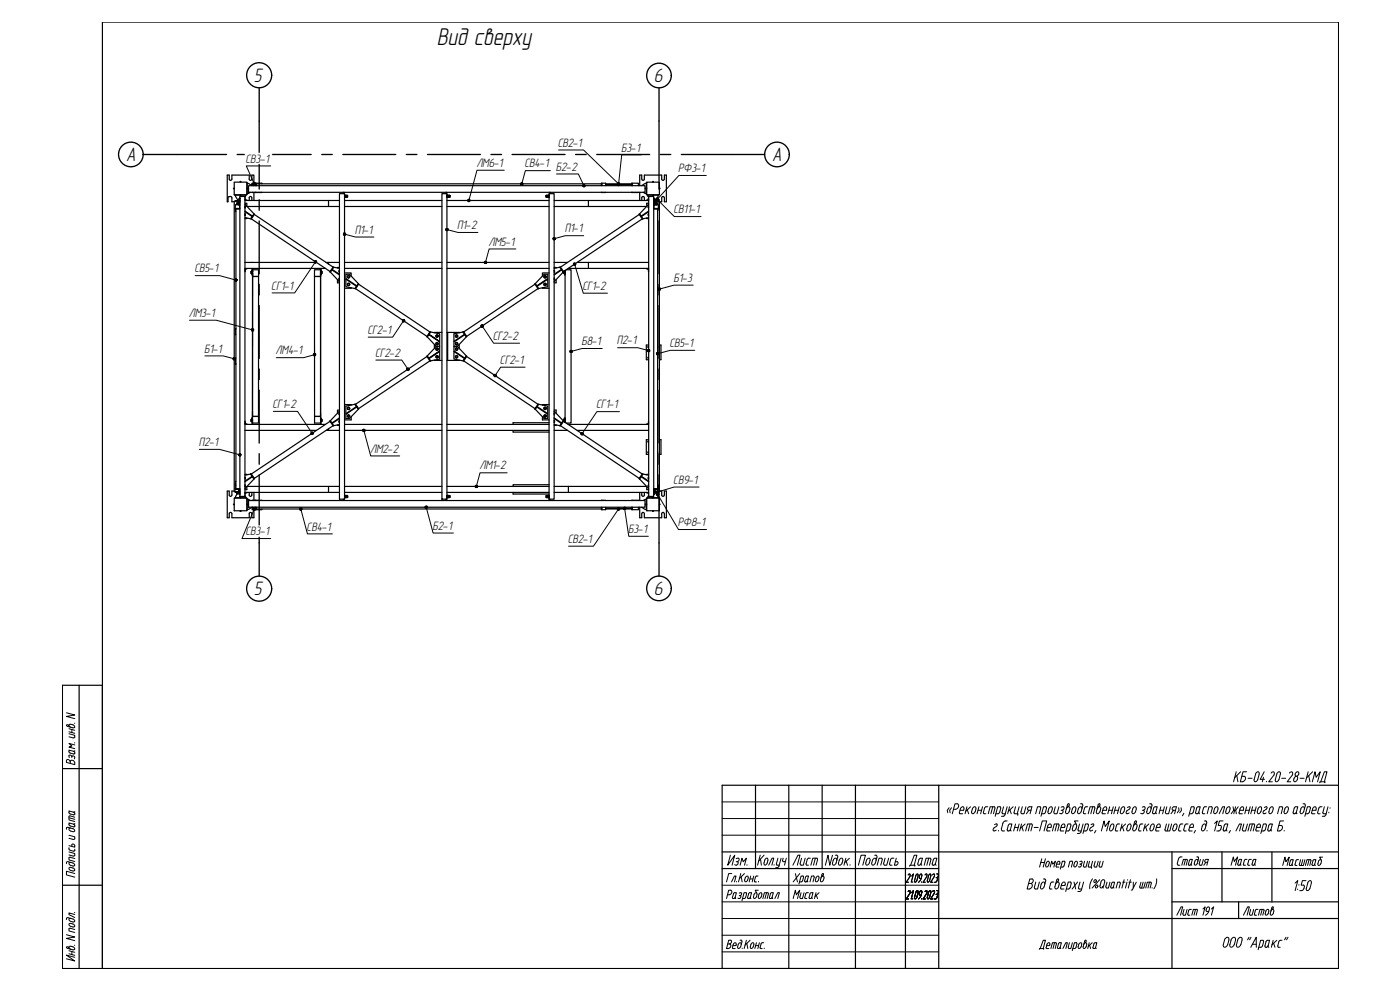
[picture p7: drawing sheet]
<svg xmlns="http://www.w3.org/2000/svg" width="420mm" height="297mm" viewBox="0 0 420 297" stroke-linecap="round" stroke-linejoin="round" font-family="sans-serif">
<defs><g id="words">
<text font-size="7.3" x="131.1" y="13.6">Вид сверху</text>
<text font-size="6.6" x="272" y="261.1">Дата</text>
<text font-size="6.2" x="237.1" y="260.7">Лист</text>
<g font-size="5.9">
<text x="76.2" y="24.6">5</text>
<text x="196.3" y="24.7">6</text>
<text x="37.8" y="48.3">А</text>
<text x="231.8" y="48.3">А</text>
<text x="76.2" y="178.6">5</text>
<text x="196.3" y="178.6">6</text>
</g>
<g font-size="3.7">
<text x="167.4" y="44">СВ2-1</text>
<text x="186.4" y="45.5">Б3-1</text>
<text x="73.7" y="48.8">СВ3-1</text>
<text x="143" y="50.1">ЛМ6-1</text>
<text x="157.4" y="50.2">СВ4-1</text>
<text x="166.8" y="51.2">Б2-2</text>
<text x="203.6" y="51.6">РФ3-1</text>
<text x="202.1" y="64">СВ11-1</text>
<text x="106.5" y="70.1">П1-1</text>
<text x="137.2" y="68.7">П1-2</text>
<text x="169.5" y="69.7">П1-1</text>
<text x="146.6" y="73.7">ЛМ5-1</text>
<text x="58.3" y="81.7">СВ5-1</text>
<text x="81.4" y="86.9">СГ1-1</text>
<text x="174.8" y="87">СГ1-2</text>
<text x="202.1" y="84.6">Б1-3</text>
<text x="56.7" y="95.1">ЛМ3-1</text>
<text x="110.3" y="100.2">СГ2-1</text>
<text x="147.9" y="102">СГ2-2</text>
<text x="61.3" y="105.8">Б1-1</text>
<text x="82.7" y="106.3">ЛМ4-1</text>
<text x="112.5" y="107">СГ2-2</text>
<text x="174.5" y="103.6">Б8-1</text>
<text x="185.1" y="103.3">П2-1</text>
<text x="200.9" y="104.1">СВ5-1</text>
<text x="150" y="109.2">СГ2-1</text>
<text x="81.8" y="122.4">СГ1-2</text>
<text x="178.9" y="122.5">СГ1-1</text>
<text x="59.6" y="133.8">П2-1</text>
<text x="111.1" y="135.8">ЛМ2-2</text>
<text x="143.9" y="140.9">ЛМ1-2</text>
<text x="202.1" y="145.1">СВ9-1</text>
<text x="73.7" y="160.6">СВ3-1</text>
<text x="92" y="159.2">СВ4-1</text>
<text x="129.8" y="158.9">Б2-1</text>
<text x="188.5" y="159.9">Б3-1</text>
<text x="203.5" y="157.9">РФ8-1</text>
<text x="170.4" y="162.9">СВ2-1</text>
</g>
</g></defs>
<g fill="none" stroke="#000" stroke-width=".36">
<path d="M30.7 6.6h371v284h-371zM69.6 53.7l-.2 .4h-.4l-.2-.4v-1.2h-.6v8h.2v-1.1a.64 .64 0 0 1 1.2-.1M69.6 53.7v-1.2h5.2v1.2l.4 .4 .4-.4v-1.2h.6v2.5M69.6 59.4v1.1h.7M70.3 54.7h3.8v3.7h-3.8zM70.3 56.5h-.2l.2 .1M70.5 58.4l1.6 .1M70.7 58.5v.4l.9 1.5M71.7 59.9h.2M71.9 59.6v.7M71.9 59.7h-.2v.5h.2M71.9 59.4v.2"/>
<path d="M71.9 59.6h.1M71.9 59.4h.1M72 58.9h1.5v90h-1.5zM72.1 54.7v-.3l.2 .3M72.1 58.4v.5M72.3 58.4v.5M73.5 59.9l.2 .1M73.5 60h.6v.2M73.5 59.7l.1 .2M73.7 58.5l-.2 .7M73.9 58.4l-1.6 .1M74.1 56.6h.5"/>
<path d="M74.1 56.5h.5M74.1 54.8l.1 1.7M74.2 55.1h.4l1 .6v-.2M74.2 56.6l-.1 1.7M74.6 55.7h119v2h-119zM75.1 57.7l-.9 .3M75.6 55.5l.4-.1v.3M75.7 57.7l.9 .1M75.9 55v.4M75.9 57.7v.1M76.1 55.5v.2M76.2 57.8v2.4"/>
<path d="M76.2 55.5v.2M76.5 55.4l-.3 .1M76.5 55.4h.1M76.6 55.4v.3M76.6 55.2h-.6v.3M76.6 55h-.9v.4M76.6 57.8h.1M76.6 55h.1M76.6 55v.5M76.6 57.7v.1M76.6 57.8h1.3M76.6 55h1.3"/>
<path d="M76.6 55.5l-1.1 .1M76.6 55v.7M76.8 55v.7M76.8 57.7v.1M77.9 55h.7v.2M77.9 55v.2M77.9 57.7v.1M78.6 57.7l-.7 .1M101.9 58.1h1.5v91.7h-1.5zM103.1 57.7v.4M103.3 57.7v.4M103.4 58.5v.8"/>
<path d="M103.5 58.6h.7v.6h-.7M103.5 59.1h.7M103.5 58.7h.7M103.8 58.6v.6M104.2 58.7v.4M132.6 58.1h1.5v91.7h-1.5zM133.8 57.7v.4M134 57.7v.4M134.1 58.5v.8M134.2 58.6h.7v.6h-.7M134.2 59.1h.7M134.2 58.7h.7"/>
<path d="M134.6 58.6v.6M134.9 58.7h.2v.4h-.2M164 59.1h.7M164 58.7h.7M164 58.7v.4M164.4 58.6v.6M164.7 58.6h-.7v.6h.7M164.7 58.6v.6M164.7 59.2h.1M164.7 59.3h.1M164.7 59.2v.1M164.8 58.1h1.5v91.7h-1.5z"/>
<path d="M164.8 58.5l-.1 .1M164.9 57.7v.4M165.1 57.7v.4M180.5 55.2h-103.6v.5M180.5 57.7h1.3M180.5 55.7v-.7h1.3v.7M180.7 55v.7M180.7 57.7v.1M181.8 55.4h7.7M181.8 55.2h7.7M189.6 57.7h2M189.6 55.2v-.2h2v.7"/>
<path d="M189.8 55l-.1 .7v-.5h-.2v.5M189.8 57.7v.1M192 57.7v2.5M193 57.7l1 .3M193.6 56.6h.5M193.6 56.5h.5M194 55.1h-.4l-1.1 .6M194 56.6l.1 1.7M194.1 54.7h3.8v3.7h-3.8zM194.1 54.7l-.1 1.8M194.3 58.4l1.6 .1M194.5 58.5l.2 .7"/>
<path d="M194.7 58.9h1.5v90h-1.5zM194.7 59.9l-.2 .1M194.7 59.7l-.1 .2M194.7 60h-.6v.2M195.9 54.7v-.3l.2 .3M195.9 58.4v.5M196.1 58.4v.5M196.2 59.6h.1M196.2 59.4l.1 .9M196.3 59.7h.2v.5l-.2 .1M196.3 59.9h.2M197.2 59.5h.2v.8"/>
<path d="M197.2 59.4h.3v.9M197.5 59.4h-.3v.9M197.5 58.5v.4l-.9 1.4 .1 1.2M197.7 58.4l-1.6 .1M197.9 56.5h.2l-.2 .1M199.4 53.7l-.2 .4-.6-.2v-1.4h-5.2v1.2l-.4 .4-.4-.4v-1.2h-.6v3.2M199.4 59.3l-.2-.3h-.4l-.2 1.5h-.7M199.4 53.7v-1.2h.6v8h-.6v-1.1M70.6 62.7v.8h.2M70.6 62.7h1.4M70.8 62.7v83.9h1.2M71.2 61.3h.7"/>
<path d="M71.5 60.2h-.9v.2M71.5 60.8v.6M71.6 60.4h-1.3v87.2h1.3h-1v.1h.9h-.4M71.6 61h-.5l.1 .4M71.6 61.4h-1v1.3M71.6 60.8h.3M71.6 60.3v1.2h.3M71.6 60.5h.3M71.6 61h.3M71.9 60.8h-.7v.6M71.9 60.3v1.2M71.9 60.6h.1"/>
<path d="M71.9 60.3v2.2h-1.3M72 60.3h-1.4M73.5 64.1l.2 .3-.2 .3M73.5 61.8l.2 .3-.2 .3M73.5 63.5l2.2 1.5M73.5 63.3l2.2 1.6M73.5 61h.6v.9M73.5 61.4l2.7 2.8M73.5 78.7h21.5M73.5 60.2h28.4M73.5 61.9v.4M73.5 64.2v.4"/>
<path d="M73.5 65.3l1.7 .3M74.1 65.4l-.6 .2M74.1 62h27.8M74.8 60.2v-1.1l.4-.2 .3 .2 .1 1.1M75.4 65.7l23.7 15.8M75.7 64.8l-.1 .2M76.2 64.2l.2 .1-1 1.5-.2-.2zM76.3 64.3l23.6 15.8M97.9 78.7h4M98.6 60.2v1.8M98.6 78.7v.5M103.4 78.7h29.2"/>
<path d="M103.4 62h29.2M103.4 60.2h29.2M134.1 78.7h30.7M134.1 62h30.7M134.1 60.2h30.7M166.3 78.7h4M166.3 62h10.3M166.3 60.2h10.3M173.2 78.7h3.4M191.8 64.3l.2-.1 1 1.4-.2 .2zM191.9 64.4l-23.7 15.7M192.4 64.8l.1 .1"/>
<path d="M192.5 65h.1M192.6 60.2v-1.1l.4-.2 .3 .2 .1 1.1M192.7 65.7l-23.6 15.7h.3M194.1 65.4l.6 .2M194.7 64.1l-.2 .3 .2 .3M194.7 61.8l-.2 .3 .2 .3M194.7 78.7h-18.1v1.8h18.1M194.7 60.2h-18.1v1.8h17.5M194.7 63.5l-2.2 1.5-.1-.2M194.7 63.3l-2.3 1.5M194.7 61.4l-2.7 2.8M194.7 61.9v.4"/>
<path d="M194.7 64.2v.4M194.7 61h-.6v.9M194.7 65.3l-1.7 .3M196.2 60.6h.1M196.2 60.3h.1M196.2 62.5h1.4M196.3 60.8h.7M196.3 60.3v.9M196.3 61.5h.1M196.3 61.3h.7M196.3 61h.7M196.3 60.5h.8v.4l-.8-.1"/>
<path d="M196.3 60.3h.7M196.3 60.5v.2M196.3 60.3v.2M196.3 61.1v.2M196.3 60.7v1.8M197 60.3h.9v87.2h-1.3M197 60.3v1.2h-.7M197 61.4h.6v1.3h-1.4M197 61v.4M197.4 62.7v83.9h-1.2M70.6 98.7h.2M70.8 98.6h-.2v1.8h.2"/>
<path d="M73.5 80.5h24.2M73.5 81.1h.1M73.6 80.8l-.1 .7M73.7 80.7l-.2 .1M74.1 80.5v.2h-.6M75.3 81.7h.3M75.6 81.4h-.3v.6h.3M75.6 82v-.6v.7M75.6 80.5v2.1l.2-2.1M75.8 81.9h.1M75.8 83v41.9h1.8v-41.9h-1.8v-1.1v43h1.8v2h-1.8M75.8 80.9h1.8v2.1h-1.8z"/>
<path d="M96.2 81.9v43zM96.2 83h-1.8v-2.1h1.8v2.1h-1.8v41.9M96.2 80.5v2.1l.2-2.1M96.4 81.4v.7zM96.4 81.4h.3v.6h-.3M96.4 81.7h.3M99.2 81.7l2.7 2.8M99.6 81l2.3 1.5M99.7 81v-.1l2.2 1.4M100 80.1l.2 .1-1 1.5-.2-.1zM100.2 80.2l1.7 .3M101.3 83.9v1h.6"/>
<path d="M101.9 83.4l-.2 .3 .2 .3M101.9 81.1l-.2 .3 .2 .3M101.9 81.2v.4M101.9 80.2l-.6 .2M101.9 83.5v.4M103.4 81.9h2v.9M103.4 80.5h29.2M103.9 83.7l3.2 2.1-3.2-2zM104.3 85.2l.3-.2 .3 .2v.3l-.3 .2-.3-.2zM104.3 82.9l.3-.2 .3 .2v.3h-.6zM105.4 86.3l-2 .2M106.7 86.6l21.4 14.3"/>
<path d="M107 85.8v.1M107.5 85.1l.2 .1-1 1.5-.2-.1zM107.5 85.1l-2.6-2.8h-1.1v3.7l2.7 .6M107.6 85.4l21.4 14.2M129.1 99.5l.1 .1-1 1.5-.1-.1zM129.2 99.6l2.8 .6v3.7h-1.1l-2.7-2.8M132.6 99.7l-2.2 .1M134.1 99.7h.2v8.4h-.2M134.1 80.5h30.7M134.3 99.7l3.5 .1M138.9 99.6l.2-.1 1 1.5-.2 .1zM138.9 99.6l-2.7 .6v3.7h1.1l2.6-2.8"/>
<path d="M160.5 85.2l.2-.1 1 1.5-.2 .1zM160.6 85.4l-21.4 14.2M160.7 85.1l2.6-2.8h1.1v3.7l-2.7 .6M161.1 85.8l3.1-2.1 .1 .1-3.1 2.1M161.1 85.7l.1 .2M161.2 85.8v.1M161.4 86.6l-21.3 14.3M162.8 86.3l2 .2M163.3 82.9l.3-.2 .3 .2v.3h-.6zM163.3 85.2l.3-.2 .3 .2v.3l-.3 .2-.3-.2zM164.8 81.9h-2v.9M166.3 83.4l.2 .3-.2 .3"/>
<path d="M166.3 81.1l.2 .3-.2 .3M166.3 80.2l.6 .2M166.3 84.5h.1M166.3 83.5h.1M166.3 81.2h.1M166.4 81.2l-.1 .4M166.4 83.9h-.1M166.4 83.5v.4M166.9 83.9v1h-.6M168 80.2l1 1.5-2.6 2.8M168 80.2l.2-.1 1 1.5-.2 .1M168 80.2l-1.7 .3"/>
<path d="M168.5 81l-2.2 1.5M168.6 81l-2.3 1.3M169.1 81.6v.4h.3M169.1 81.7h.3M169.4 81.3v1.3h.2v-1.4v45.5v-1.4h-.2v1.3M169.4 82v-.6v.7M169.9 80.9h1.5v46h-1.5M170.5 80.5h6.1M194.1 80.5v.2h.6M194.5 80.7l.2 .1M194.6 80.8l.1 .7M194.6 81.1h.1"/>
<path d="M70.6 109.1h.2M70.8 107.5h-.2v1.8h.2M128.1 106.9l.1-.1 1 1.5-.1 .1zM128.1 107l-21.4 14.3M128.2 106.8l2.7-2.8h1.1v3.7l-2.8 .6M128.7 107.4l.1 .2M128.7 107.5l3.1-2.1 .1 .1-3.1 2.1M128.8 100.3l3.1 2.1-.1 .1-3.1-2.1 .1-.1M129 108.3l-21.4 14.2M130.4 108.1h2.2M130.4 103.4v1.1M130.9 103l.3-.2 .2 .2v.3l-.2 .2-.3-.2z"/>
<path d="M130.9 100.7l.3-.2 .2 .2v.3h-.5zM130.9 104.6l.3-.2 .2 .2v.3h-.5zM130.9 106.9l.3-.2 .2 .2v.3l-.2 .2-.3-.2zM136.7 106.9l.3-.2 .3 .2v.3l-.3 .2-.3-.2zM136.7 104.6l.3-.2 .3 .2v.3h-.6zM136.7 100.7l.3-.2 .3 .2v.3h-.6zM136.7 103l.3-.2 .3 .2v.3l-.3 .2-.3-.2zM137.8 108.1h-3.5M137.8 103.4v1.1M139.2 108.3l21.4 14.2M139.4 107.5l-3-2.1-.1 .1 3.1 2.1M139.4 100.4l-3 2.1-.1-.1 3.1-2.1 .1 .1"/>
<path d="M139.5 107.4l-.1 .2M139.9 106.8l.2 .1-1 1.5-.2-.1zM139.9 106.8l-2.6-2.8h-1.1v3.7l2.7 .6M140.1 107l21.3 14.3M194.7 107.2l-.3 .1 .3 .1M194.7 104l-.3 .1 .3 .1M194.7 103.5h-.7v4.4h.7M197.9 107.2v.2M197.9 104v.2M197.9 103.5h.5v4.4h-.5M73.5 127.2l.6 .1M73.5 127.1l.2 .1"/>
<path d="M73.5 126.4l.1 .7M73.5 126.8h.1M73.5 129.1h21.5M73.5 127.3h24.2M75.3 126.1h.3M75.6 125.9h-.3v.5h.3M75.6 126.2v.1M75.6 125.9v.2M75.6 125.8v.6M75.8 123.8v3.1M75.8 125.3l-.2 2M75.8 126.9v.4"/>
<path d="M94.4 124.9v2h1.8M94.4 124.9h1.8M96.2 123.8v3.1M96.2 125.3l.2 2M96.2 126.9v.4M96.4 125.8v.7v-.6M96.4 125.9h.3v.5h-.3M96.4 126.1h.3M97.9 129.1h4M98.6 128.7v.4M99 126.3l.2-.1 1 1.5-.2 .1zM99.1 126.4l-23.7 15.8"/>
<path d="M99.9 127.7l-23.6 15.7M101.3 127.5l.6 .1M101.9 126.2l-.2 .3 .2 .3M101.9 123.9l-.2 .3 .2 .3M101.9 123h-.6v1M101.9 125.4l-2.2 1.6 2.2-1.4M101.9 124v.4M101.9 126.3v.4M101.9 123.4l-2.7 2.8M101.9 127.4l-1.7 .3M103.4 129.1h29.2M103.4 121.4l2 .1"/>
<path d="M103.4 127.3h29.2M103.9 124.1l3.1-2.1 .1 .1-3.2 2.1zM104.3 122.4l.3-.2 .3 .2v.3h-.6zM104.3 124.7l.3-.2 .3 .2v.3l-.3 .2-.3-.2zM105.4 125.1v.9h-2M106.5 121.3l.2-.1 1 1.5-.2 .1zM106.5 121.3l-2.7 .6v3.7h1.1l2.6-2.8M134.1 129.1h30.7M134.1 127.3h30.7M154 129.1v.5h10.8M161.1 122.1l3.1 2.1 .1-.1-3.1-2.1-.1 .1M161.5 121.2l.2 .1-1 1.5-.2-.1z"/>
<path d="M161.7 121.3l2.7 .6v3.7h-1.1l-2.6-2.8M162.8 125.1v.9h2M163.3 122.4l.3-.2 .3 .2v.3h-.6zM163.3 124.7l.3-.2 .3 .2v.3l-.3 .2-.3-.2zM164.8 126.8h-10.8v.5M164.8 121.4l-2 .1M166.3 126.2l.2 .3-.2 .3M166.3 123.9l.2 .3-.2 .3M166.3 125.4l2.2 1.6-2.2-1.4M166.3 129.1h4M166.3 123.4h.1M166.3 123h.6v1"/>
<path d="M166.3 126.3v.4M166.3 127.4l1.7 .3M166.3 124h.1M166.4 124l-.1 .4M166.4 123.4l2.6 2.8M166.9 127.5l-.6 .1M168.2 127.7l23.7 15.7M169 126.2l.2 .1-1 1.5-.2-.1zM169.1 126.1h.3M169.4 125.9h-.3v.4M169.4 126.4h-.3l23.6 15.8M169.4 125.8v.7v-.7"/>
<path d="M170.5 127.3h24.2M170.6 127.3v.1M173.2 129.1h21.5M194.6 126.8h.1M194.7 135.6l-.3 .1 .3 .1M194.7 132.4l-.3 .1 .3 .1M194.7 127.1l-.2 .1M194.7 126.4l-.1 .7M194.7 127.2l-.6 .1M194.7 131.9h-.7v4.4h.7M197.9 135.6v.2M197.9 132.4v.2"/>
<path d="M197.9 131.9h.5v4.4h-.5M69.6 148.5l-.2 .4h-.4l-.2-.4v-1.2h-.6v8h.6v-1.2l.2-.3h.4l.2 .3M70.3 151.2h-.2l.2 .2M70.3 149.4h3.8v3.8h-3.8zM70.3 147.3h-.7v1.2M70.6 146.7h1.4M70.8 145.5h-.2v1.4h1.3l.1 .4h-.3l-1 1.6v.4M70.8 144.4h-.2v1.1M71.1 147.7h.1M71.2 147.7l.2 .2M71.2 148.1l-.1 .3M71.2 148.1h.1"/>
<path d="M71.3 147.9l-.1 .3M71.6 146.9v.5M71.6 146.9h.3M71.7 147.9h.2M71.9 146.9v.4M71.9 148.3h.1M71.9 147.7h-.2v.5h.2M71.9 147.3h-.3h.3M71.9 147.6h.1M71.9 147.6v.7M72.1 153.2v.2l.2-.2M72.1 148.9v.5"/>
<path d="M72.1 149.3l-1.6 .1M72.3 148.9v.5M72.3 149.3l1.6 .1M73.5 145.4l.2 .3-.2 .3M73.5 143.1l.2 .3-.2 .3M73.5 148.7l.2 .6M73.5 143.3v.4M73.5 145.5v.5M73.5 142.3l.6 .2M73.6 148l-.1 .2M73.7 147.9l-.2 .1M74.1 147.7l-.6 .2"/>
<path d="M74.1 151.4h.5M74.1 151.2h.5M74.1 146v.9h-.6M74.1 149.6l.1 1.6M74.1 145.9h24.5v1.8h-25.1M74.2 149.8l.9 .4M74.2 151.4l-.1 1.6M74.6 150.2h119v2h-119zM74.8 147.7v1l.4 .2 .3-.2 .1-1M75.2 142.2l.2-.1 1 1.5-.2 .1zM75.2 142.2l-1.7 .4M75.6 152.2l-1 .6h-.4"/>
<path d="M75.6 142.9l.1 .2M75.7 142.9l-2.2 1.5M75.7 152.2v.7h.9M75.7 143l-2.2 1.5M75.8 152.2v.2h.6v-.2M75.9 150.1v.1M75.9 152.2v.7M75.9 152.5h.1M76 152.5h.2M76 152.5v.2h.6M76.2 152.9v2.4h-.6v-1.2l-.4-.4-.4 .4v1.2h-5.2v-1.2M76.2 147.7v2.4"/>
<path d="M76.2 152.2l.1 .3M76.2 143.7l-2.7 2.8M76.2 152.5h.1M76.6 150.1l-.9 .1M76.6 150.1v.1M76.6 152.2v.7M76.6 152.9h.1M76.6 150.1h.1M76.6 152.9h1.3M76.6 150.1l1.3 .1M76.8 150.1v.1M76.8 152.2v.7"/>
<path d="M76.9 152.2v.5h103.6M77.9 150.1l.7 .1M77.9 152.7v.2M78.6 152.7v.2h-.7M98.6 147.7h3.3M98.6 145.9h3.3M103.1 149.8v.4M103.3 149.8v.4M103.4 147.7h29.2M103.4 145.9h29.2M103.4 148.6h.1M103.5 148.7h.7v.6h-.7"/>
<path d="M103.5 148.8h.7M103.5 148.6v.7M103.5 148.7h.1M103.5 149.3l-.1 .1M103.8 148.7v.6M104.2 148.8l.1 .4-.8-.1M133.8 149.8v.4M134 149.8v.4M134.1 147.7h30.7M134.1 145.9h30.7M134.1 148.6h.1M134.2 148.7h.7v.6h-.7"/>
<path d="M134.2 148.8h.7M134.2 149.2v.1M134.2 148.7h.1M134.2 148.6v.6M134.2 149.3l-.1 .1M134.6 148.7v.6M134.9 148.8h.2v.4l-.9-.1M154 147.7v.5h10.8M164 148.8l-.1 .4 .8-.1M164 148.8h.7M164.4 148.7v.6M164.7 148.7h-.7v.6h.7"/>
<path d="M164.7 148.6v.1M164.7 148.7l.1 .7M164.7 148.6h.1M164.8 145.4h-10.8v.5M164.9 149.8v.4M165.1 149.8v.4M166.3 147.7h28.4M166.3 145.9h27.8M170.6 145.9v1.8M180.5 152.2v.7h1.3v-.7M180.5 150.2h1.3M180.7 150.1v.1"/>
<path d="M180.7 152.2v.7M181.8 152.5h7.7M181.8 152.7h7.7M189.5 152.2v.5h.2v-.5l.1 .7M189.6 150.2h2M189.8 150.1v.1M191.6 152.2v.7h-2v-.2M192 143.7l2.7 2.8M192 152.2v3.1h.6v-1.2l.4-.4 .4 .4v1.2h5.2v-1.4l.6-.1 .2 .3M192 147.7v2.5M192.5 152.2l1.1 .6h.4M192.6 147.7v1l.4 .2 .3-.2 .1-1"/>
<path d="M192.8 142.1l.2 .1-1 1.5-.2-.1zM193 142.2l1.7 .4M193.6 151.4h.5M193.6 151.2h.5M194 149.8l-1 .4M194 151.4l.1 1.7M194.1 147.7l.6 .2M194.1 149.5l-.1 1.7M194.1 149.4h3.8v3.8h-3.8zM194.1 146v.9h.6M194.3 149.3v.1M194.5 147.9l.2 .1"/>
<path d="M194.6 148l.1 .2M194.7 145.4l-.2 .3 .2 .3M194.7 143.1l-.2 .3 .2 .3M194.7 144.4l-2.3-1.4 2.3 1.5M194.7 148.7l-.2 .6M194.7 143.3v.4M194.7 145.5v.5M194.7 142.3l-.6 .2M195.9 153.2v.2l.2-.2M195.9 148.9v.5M195.9 149.3l-1.7 .1M196.1 148.9v.5"/>
<path d="M196.1 149.3h1.6M196.2 147.3h.3l1 1.6v.4M196.2 147.6h.1M196.2 146.7h1.4M196.3 147.7h.2v.5h-.2M196.3 147.7v.6M196.3 147.6v.1M196.3 147.3h.3zM196.3 148.3h-.1M196.3 147.9h.2M196.3 147.6h.1M196.3 147v.3"/>
<path d="M196.3 146.9h.3M196.6 146.9v.5M196.8 147.8h.7l-.7 .1M197.4 145.5h.2v1.4h-1.4M197.4 147.5v.2h-.7M197.4 147.9v.8M197.5 147.5v.3M197.7 149.3l.1 .1M197.7 149.3v.1M197.9 147.3h.7l.2 1.6h.4l.2-.4M197.9 151.2h.2l-.2 .2M199.4 148.5v-1.2h.6v8h-.6v-1.2"/>
<path d="M23.7 205.6h-5v85h12M18.7 230.6h12M216.7 235.6h185v55h-185zM226.7 235.6v25M236.7 235.6v55M246.7 235.6v25M256.7 235.6v55M271.7 235.6v55M281.7 235.6v55M216.7 255.6h185M351.7 255.6v35M366.7 255.6v15"/>
<path d="M381.7 255.6v15M18.7 265.6h12M216.7 260.6h65M281.7 275.6h120M351.7 260.6h50M351.7 270.6h50M371.7 270.6v5M23.7 290.6v-85h7v85"/>
<circle cx="104.6" cy="85.3" r=".37"/>
<circle cx="104.6" cy="83" r=".37"/>
<circle cx="163.6" cy="85.3" r=".37"/>
<circle cx="163.6" cy="83" r=".37"/>
<circle cx="131.2" cy="107.1" r=".37"/>
<circle cx="131.2" cy="103.1" r=".37"/>
<circle cx="131.2" cy="100.8" r=".37"/>
<circle cx="131.2" cy="104.7" r=".37"/>
<circle cx="137" cy="103.1" r=".37"/>
<circle cx="137" cy="107.1" r=".37"/>
<circle cx="137" cy="104.7" r=".37"/>
<circle cx="137" cy="100.8" r=".37"/>
<circle cx="104.6" cy="124.8" r=".37"/>
<circle cx="104.6" cy="122.5" r=".37"/>
<circle cx="163.6" cy="124.8" r=".37"/>
<circle cx="163.6" cy="122.5" r=".37"/>
</g>
<g fill="#000">
<circle cx="71.9" cy="59.6" r=".18"/>
<circle cx="75.6" cy="55.4" r=".18"/>
<circle cx="164.7" cy="59.3" r=".18"/>
<circle cx="194.5" cy="59.9" r=".18"/>
<circle cx="71.1" cy="61.4" r=".18"/>
<circle cx="71.9" cy="61.5" r=".18"/>
<circle cx="196.3" cy="61.5" r=".18"/>
<circle cx="197.1" cy="61.4" r=".18"/>
<circle cx="75.6" cy="82.1" r=".18"/>
<circle cx="75.6" cy="81.9" r=".18"/>
<circle cx="75.6" cy="81.5" r=".18"/>
<circle cx="75.6" cy="82" r=".18"/>
<circle cx="75.8" cy="82" r=".18"/>
<circle cx="75.8" cy="81.5" r=".18"/>
<circle cx="96.2" cy="81.9" r=".18"/>
<circle cx="96.2" cy="81.5" r=".18"/>
<circle cx="96.4" cy="81.9" r=".18"/>
<circle cx="96.4" cy="81.5" r=".18"/>
<circle cx="96.4" cy="82.1" r=".18"/>
<circle cx="169.4" cy="82.1" r=".18"/>
<circle cx="169.4" cy="81.5" r=".18"/>
<circle cx="169.4" cy="82" r=".18"/>
<circle cx="169.4" cy="81.9" r=".18"/>
<circle cx="169.6" cy="81.5" r=".18"/>
<circle cx="169.6" cy="81.9" r=".18"/>
<circle cx="169.6" cy="82" r=".18"/>
<circle cx="194.5" cy="80.8" r=".18"/>
<circle cx="73.7" cy="127.1" r=".18"/>
<circle cx="75.6" cy="125.8" r=".18"/>
<circle cx="75.6" cy="125.9" r=".18"/>
<circle cx="75.6" cy="126.3" r=".18"/>
<circle cx="75.8" cy="124.9" r=".18"/>
<circle cx="75.8" cy="123.8" r=".18"/>
<circle cx="75.8" cy="125.9" r=".18"/>
<circle cx="75.8" cy="126.3" r=".18"/>
<circle cx="96.2" cy="124.9" r=".18"/>
<circle cx="96.2" cy="125.9" r=".18"/>
<circle cx="96.4" cy="125.9" r=".18"/>
<circle cx="96.4" cy="126.3" r=".18"/>
<circle cx="96.4" cy="126.4" r=".18"/>
<circle cx="96.4" cy="125.8" r=".18"/>
<circle cx="169.4" cy="125.8" r=".18"/>
<circle cx="169.4" cy="125.9" r=".18"/>
<circle cx="169.4" cy="126.3" r=".18"/>
<circle cx="169.6" cy="125.9" r=".18"/>
<circle cx="169.6" cy="126.3" r=".18"/>
<circle cx="70.6" cy="147.6" r=".18"/>
<circle cx="71.6" cy="147.4" r=".18"/>
<circle cx="71.9" cy="147.3" r=".18"/>
<circle cx="71.9" cy="147.6" r=".18"/>
<circle cx="103.5" cy="149.4" r=".18"/>
<circle cx="134.2" cy="149.4" r=".18"/>
<circle cx="164.7" cy="149.4" r=".18"/>
<circle cx="196.3" cy="147.6" r=".18"/>
<circle cx="196.3" cy="147.3" r=".18"/>
<circle cx="196.6" cy="147.4" r=".18"/>
</g>
<g fill="#fff" stroke="#fff" stroke-width=".3">
<path d="M76.5 174.6l2.9 4h-2.9zM76.5 174.6l2.9 4v-4z"/>
<path d="M76.5 20.6l2.9 4h-2.9zM76.5 20.6l2.9 4v-4z"/>
<path d="M196.7 174.6l2.6 4h-2.6zM196.7 174.6l2.6 4v-4z"/>
<path d="M196.7 20.7l2.6 4h-2.6zM196.7 20.7l2.6 4v-4z"/>
<path d="M38.1 44.3l3 4h-3zM38.1 44.3l3 4v-4z"/>
<path d="M232 44.3l3 4h-3zM232 44.3l3 4v-4z"/>
<path d="M131.2 8.3l29.2 5.6h-29.2zM131.2 8.3l29.2 5.6v-5.6z"/>
<path d="M188.4 157.1l6.5 3.1h-6.5zM188.4 157.1l6.5 3.1v-3.1z"/>
<path d="M92 156.4l8.1 3.1h-8.1zM92 156.4l8.1 3.1v-3.1z"/>
<path d="M61.2 103l6.1 3.1h-6.1zM61.2 103l6.1 3.1v-3.1z"/>
<path d="M185 100.5l6.7 3.1h-6.7zM185 100.5l6.7 3.1v-3.1z"/>
<path d="M166.7 48.4l7.2 3.1h-7.2zM166.7 48.4l7.2 3.1v-3.1z"/>
<path d="M73.6 46l7.9 3.1h-7.9zM73.6 46l7.9 3.1v-3.1z"/>
<path d="M186.3 42.7l6.5 3.1h-6.5zM186.3 42.7l6.5 3.1v-3.1z"/>
<path d="M157.4 47.4l8.1 3.1h-8.1zM157.4 47.4l8.1 3.1v-3.1z"/>
<path d="M167.3 41.2l8.1 3.1h-8.1zM167.3 41.2l8.1 3.1v-3.1z"/>
<path d="M82.6 103.5l8.8 3.1h-8.8zM82.6 103.5l8.8 3.1v-3.1z"/>
<path d="M56.6 92.3l8.6 3.1h-8.6zM56.6 92.3l8.6 3.1v-3.1z"/>
<path d="M137.1 66l6.6 3h-6.6zM137.1 66l6.6 3v-3z"/>
<path d="M169.4 66.9l6.1 3.1h-6.1zM169.4 66.9l6.1 3.1v-3.1z"/>
<path d="M81.7 119.6l7.9 3.1h-7.9zM81.7 119.6l7.9 3.1v-3.1z"/>
<path d="M110.2 97.4l7.9 3.1h-7.9zM110.2 97.4l7.9 3.1v-3.1z"/>
<path d="M112.5 104.2l8.4 3.1h-8.4zM112.5 104.2l8.4 3.1v-3.1z"/>
<path d="M178.8 119.7l7.4 3.1h-7.4zM178.8 119.7l7.4 3.1v-3.1z"/>
<path d="M150 106.4l7.9 3.1h-7.9zM150 106.4l7.9 3.1v-3.1z"/>
<path d="M147.8 99.2l8.5 3.1h-8.5zM147.8 99.2l8.5 3.1v-3.1z"/>
<path d="M174.7 84.2l7.9 3.1h-7.9zM174.7 84.2l7.9 3.1v-3.1z"/>
<path d="M200.9 101.3l7.9 3.1h-7.9zM200.9 101.3l7.9 3.1v-3.1z"/>
<path d="M170.3 160.1l8.1 3.1h-8.1zM170.3 160.1l8.1 3.1v-3.1z"/>
<path d="M73.6 157.8l7.9 3.1h-7.9zM73.6 157.8l7.9 3.1v-3.1z"/>
<path d="M129.7 156.1l6.7 3.1h-6.7zM129.7 156.1l6.7 3.1v-3.1z"/>
<path d="M59.5 131l6.7 3.1h-6.7zM59.5 131l6.7 3.1v-3.1z"/>
<path d="M58.3 78.9l7.9 3.1h-7.9zM58.3 78.9l7.9 3.1v-3.1z"/>
<path d="M202 142.3l8.1 3.1h-8.1zM202 142.3l8.1 3.1v-3.1z"/>
<path d="M202.1 61.2l8.6 3.1h-8.6zM202.1 61.2l8.6 3.1v-3.1z"/>
<path d="M202 81.8l6.3 3.1h-6.3zM202 81.8l6.3 3.1v-3.1z"/>
<path d="M143.7 138.1l8.8 3.1h-8.8zM143.7 138.1l8.8 3.1v-3.1z"/>
<path d="M174.4 100.8l6.6 3.1h-6.6zM174.4 100.8l6.6 3.1v-3.1z"/>
<path d="M146.5 70.9l8.6 3.1h-8.6zM146.5 70.9l8.6 3.1v-3.1z"/>
<path d="M142.9 47.3l8.8 3.1h-8.8zM142.9 47.3l8.8 3.1v-3.1z"/>
<path d="M106.4 67.3l6.1 3.1h-6.1zM106.4 67.3l6.1 3.1v-3.1z"/>
<path d="M81.4 84.1l7.4 3.1h-7.4zM81.4 84.1l7.4 3.1v-3.1z"/>
<path d="M203.3 155.1l9 3.1h-9zM203.3 155.1l9 3.1v-3.1z"/>
<path d="M203.5 48.9l8.8 3h-8.8zM203.5 48.9l8.8 3v-3z"/>
<path d="M111 133l9.2 3.1h-9.2zM111 133l9.2 3.1v-3.1z"/>
</g>
<g fill="none" stroke="#000" stroke-width=".4">
<path d="M77.8 26.4v30.3M197.8 26.4v30.3M43 46.4h25M71.2 46.4h3.1M77.5 46.4h15.9M77.8 59.9v3.2M96.6 46.4h3.1M102.9 46.4h15.9M121.9 46.4h3.2M128.3 46.4h15.9M147.3 46.4h3.2M153.7 46.4h15.9"/>
<path d="M172.7 46.4h3.2M179.1 46.4h15.9M197.8 59.9v3.2M198.1 46.4h3.2M204.5 46.4h25M77.8 66.3v15.8M197.8 66.3v15.8M77.8 85.3v3.2M77.8 91.7v15.8M197.8 85.3v3.2M197.8 91.7v15.8M77.8 110.7v3.2"/>
<path d="M77.8 117.1v15.8M197.8 110.7v3.2M197.8 117.1v15.8M77.8 136.1v3.2M197.8 136.1v3.2M77.8 142.5v30.4M197.8 142.5v30.4"/>
<circle cx="77.8" cy="22.6" r="3.8"/>
<circle cx="197.8" cy="22.7" r="3.7"/>
<circle cx="39.3" cy="46.3" r="3.7"/>
<circle cx="233.2" cy="46.3" r="3.7"/>
<circle cx="77.8" cy="176.6" r="3.8"/>
<circle cx="197.8" cy="176.5" r="3.7"/>
</g>
<g fill="none" stroke="#000" stroke-width=".3">
<path d="M81.2 49.8h-7.3l2.4 5.4M151.3 51.1h-8.1l-2.5 9.1M165.2 51.2h-7.5l-1.1 4M167 52.2h6.6l1.6 3.5M167.6 45h7.5l10.5 10.2M192.5 46.5h-5.9l-1 8.9M197.4 59.9l5 5.1h8M212 52.6h-8.2l-6.6 7.3M94.7 78.5l-6.3 9.4h-6.7M103.4 70.3l3.3 .8h5.5M134.1 68.9l3.3 .8h6M154.8 74.7h-8l-1.1 4"/>
<path d="M172.4 79.2l2.6 8.8h7.3M175.2 70.7h-5.5l-3.4 .9M56.9 96.1h8l10.9 2.9M58.6 82.7h7.3l4.9 1.3M121.1 96.2l-3.3 5h-7.3M144.7 97.8l3.4 5.2h7.8M208 85.6h-5.7l-4.4 1.1M61.5 106.8h5.5l3.3 .9M94.4 106.4l-3.3 .9h-8.2M112.8 108h7.8l1.8 2.8M157.6 110.2h-7.3l-1.7 2.5M180.7 104.6h-6l-3.3 .9"/>
<path d="M185.3 104.3h6.1l3.3 .9M208.5 105.1h-7.3l-3.8 1M59.8 134.8h6.1l6.1 1.7M82 123.4h7.3l4.4 6.6M109.2 129.1l2.1 7.7h8.7M185.9 123.5h-6.8l-4.4 6.6M76.3 152.7l-3.7 8.9h8.6M90.3 152.7l2 7.5h7.5M127.9 152.2l2.1 7.7h6.1M152.2 141.9h-8.1l-1.1 4M185.6 152.7l-7.5 11.2h-7.5M187.5 152.5l1.2 8.4h5.9"/>
<path d="M197.4 148.3l6.2 10.6h8.4M209.8 146.1h-7.5l-4.9 1.5M19.9 213.9l2.5 .6-2.5 .4 2.5 .7M20.7 218.7l1.7 .4M20.7 219.6l1.7 .4M20.8 217.9l-.4-.4-.5 .1 .3 .3 1.7 .5M21.6 218.9v.9M21.9 217.5a.58 .58 0 0 1 .5 .8l-.5 .1M21.9 217.5l-1.1-.1a.58 .58 0 0 0 .4 .8M22.3 217h.1M19.9 228.2v.5l2.5 .7v-.5M19.9 228.2l.3-.3 .6 .1 .3 1.1"/>
<path d="M20.7 220.2l1.7 .4v.7l-.5 .1M20.7 221.1l1.2 .3M21.1 228.5a.72 .72 0 0 1 .8-.4 .72 .72 0 0 1 .5 .8M21.6 227l-.3-.3-.4-.1-.2 .2 .1 .5M21.6 227a.5 .5 0 0 1 .7 0 .5 .5 0 0 1 0 .7M21.6 227v.3M22.1 225.4l.3 .2v.4M22.3 222.9h.1M22.4 223.5l-1.7-.4 .9 .7-.9 .4 1.7 .4M22.4 225.2l-.3 .2-1.4-.3v.4l.2 .4 1.2 .3 .3-.2M371 231.6l-.8 3M371.2 232.8l.3 1.8"/>
<path d="M372.3 231.6l-1.8 1.8M374.1 231.6h-1.1l-.8 3a1.16 1.16 0 0 0 1.5-1.4l-1-.3M374.6 233.5h1.2M376.8 232.2l.5-.6 .6 .1-.4 2.2-.3 .5-.5 .2-.3-.5 .4-1.9M379.2 233.2l-.4 1.4M379.4 231.6l-1.2 2.2h1.3M380.1 234.4l-.1 .2M381.5 231.9a.55 .55 0 0 1 .8-.2 .55 .55 0 0 1 0 .8l-1.5 2.1h1M382.7 233.9l.2 .6h.4l.4-.4 .6-1.9-.2-.6h-.4l-.4 .4-.5 1.9M384.6 233.5h1.2M387 231.9a.55 .55 0 0 1 .8-.2 .55 .55 0 0 1 0 .8l-1.5 2.1h1.1M388.6 233.1l.5-.2a.91 .91 0 0 1 .2 1 .91 .91 0 0 1-.9 .6l-.1-.6z"/>
<path d="M389 231.8l.2-.2a.62 .62 0 0 1 .7 .6 .62 .62 0 0 1-.6 .7h-.4l-.2-.4zM390.2 233.5h1.2M392.6 231.6l-.8 3M392.8 232.8l.3 1.8M393.8 234.6l.9-3 .3 1.6 1.2-1.6-.8 3M393.9 231.6l-1.8 1.8M396 234.9l.1-.3h1.6l-.1 .3M396.4 234.6l1.1-3h.8l-.9 3M19.9 258.8v.3M20.4 258.5l-.5 .3M20.4 248.2l-.4 .1-.1 .5M20.4 258.6l1.5 .3a.58 .58 0 0 1 .5 .8h-1.2a.58 .58 0 0 1-.4-.8l.4-.1"/>
<path d="M20.4 248.2l1.5 .4a.58 .58 0 0 1 .5 .8h-1.1M20.7 245l.4-.2 1.3 .4M20.7 255.6l1.7 .5v.7h-.5M20.7 254.3l.2 .7 1.2 .4 .3-.1v-.5M20.7 253.7l1.7 .5v-.7l-.6-.3-.2 .8M20.7 250.6l1.7 .5v.7h-.5M20.7 246.9l1.6 .5 .1 .6-1.5-.3zM20.7 245v1l1.7 .5M20.7 256.5l1.2 .4M20.7 251.5l1.2 .4M20.7 245.4l1.7 .4M21.2 248.5l-.4 .1a.58 .58 0 0 0 .4 .8"/>
<path d="M22.1 243.7l.3 .6-.3 .2M22.1 243.7l-1.4-.4 .2 .8 1.2 .4M22.4 257.6l-1.3-.4-.4 .2v.6l1.7 .5M22.4 247.1l-.3 .2M22.4 243.5l-.3 .2M216.7 245.6h65M216.7 250.6h65M216.7 240.6h65M219.2 256.6l-.8 3 2.1-3-.8 3M220.9 257.6l.6-.1 .3 .2-.1 .6-.4 .2M221 258.6h.3M221.2 258.5a.59 .59 0 0 1 .1 .9 .59 .59 0 0 1-.8 0"/>
<path d="M222.1 259.6l.6-2.1 .4 1.1 .9-1.1-.6 2.1M224.2 259.4v.2M228.2 256.6l-.8 3M228.2 257.8l.3 1.8M229.3 256.6l-1.6 1.8M229.5 258.1l.6-.6 .3 .1v.5M229.5 258.1l-.2 1.1 .3 .4 .5-.4 .4-1.1M230.7 259.6l1-2.1h.5l-.6 2.1M232.3 259.4v.2M233 259.1l.1 .4 .7 .1M233.5 257.5l-.5 1.6M234.4 257.5l-.7 2.6-.9 .2"/>
<path d="M234.9 258.1l.2 .4M235 257.5l-.1 .6M249.8 256.6l-.8 3-.5-3-.8 3M250.7 256.6l.6 .1 .1 .5-.6 2-.4 .3h-.4l-.2-.3 .4-1.3 .3-.4h.5l.1 .7M252.1 257.7l.5-.2 .3 .4-.3 1.3-.6 .4-.4-.4zM253.9 257.5l-.6 2.1M254 258.4l.4 1.2M254.9 257.5l-1.4 1.3M255.1 259.5v.1M257.6 259.6l.8-3h1.3l-.8 3M260.9 258.9l-.5 .6-.5-.1 .2-1.5 .7-.4 .3 .4-.2 1M262.5 256.6h.4"/>
<path d="M262.8 256.6l.4 .3v.3l-.5 1.7M262.9 258.2l-.2-.7-.6 .2-.5 1.7 .6 .1 .5-.6M263.2 259.6l.6-2.1h.7l.3 .4-.5 1.7M265.6 257.5l-.4 1.8 .3 .3h.6l.6-2.1M267.2 259.6h.5M268.3 257.5l-.9 .2-.4 1.4 .2 .5M268.7 258.6h.5M269 257.5l-.6 2.1 1-.3 .1-.5-.3-.3M284.8 242.4l-.5 .7 .1 .8M285.6 242.4l-.6 .7 .2 .8M286.2 242.8a1.16 1.16 0 0 0 1.4-1.4l-1-.2-.8 3M287.9 243.8l.2 .4h.8"/>
<path d="M288.1 243.1h1.1l.1-.9-.4-.1-.4 .2-.6 1.5M290.2 242.1l-.6 2.1M290.3 243l.4 1.2M291.3 242.1l-1.5 1.3M291.6 243.5l.2 .6 .6-.2 .5-1.2-.2-.6-.6 .2-.5 1.2M293.5 243.1h1.1M293.8 242.1l-.6 2.1M294.9 242.1l-.6 2.1M295.9 242.1l-.4 .4-.4 1.4 .8 .3M296 242.1h.4M296.6 244.2l.6-2.1h1.1l.3 .4-.4 1.7M297.9 242.1l-.5 2.1"/>
<path d="M298.5 247.4l.6-.2 .2 .3-.2 .4-.8 .5a.51 .51 0 0 0-.2 .8 .51 .51 0 0 0 .9-.1M299.7 249.2l-.1 .1M300 243.7l-.3 .4-.8 .1M300 243.7l.3-1.4-.2-.2h-.7l-.7 2.8M300.5 244.9h.6M301.2 242.1l-.5 1.8 .3 .2 .7 .1M302.3 242.1l-.7 2.4-.5 .4M302.3 246.3a1.03 1.03 0 0 0-1.4 .8l-.4 1.7 .2 .4 .8 .1M303 242.1l-.6 2.1M303.1 247.2l-.5 .5-.3 1.4 .5 .2 .4-.4M303.1 247.2h.6l-.4 1.7M303.1 243l.4 1.2"/>
<path d="M303.3 248.9l.2 .4M304.1 242.1l-1.5 1.3M304.5 248.3h1.1M304.8 242.1l-.5 1.8 .3 .2 .9 .1-.1 .4M304.8 247.2l-.6 2.1M305.9 242.1l-.6 2.1M305.9 247.2l-.6 2.1M306.6 247.2l-.6 2.1M306.7 248.1l.4 1.2M306.8 242.1l-.4 1.8 .3 .3h.6l.6-2.1M307.7 247.2l-1.5 1.4M307.8 249.3l.6-2.1h1.2l.2 .5-.4 1.6"/>
<path d="M308.8 243.1l-.8 1.1M309.1 247.2l-.5 2.1M309.4 243.1l-.9-.1-.1-.4 .3-.5h1l-.6 2.1M310.4 248.3h1.2M310.8 244.2l.6-2.1h.7l.2 .4-.4 1.7M312 249.3l.8-3h1.3l-.8 3M312.3 258.8h1.1M312.6 244.2l1-.3 .5-1.4-.1-.4h-.8l-.8 2.8M312.7 257.7l-.7 2.5M313.8 257.7l-.7 2.5M314.1 258.7l.7-.2-.1 1.1a.58 .58 0 0 1-.8 .5l-.1-.5zM314.3 248.3h1.1l.1-.9-.4-.2-.4 .2-.5 1.5v.4h.9"/>
<path d="M315.6 243.5l-.5 .6-.6-.1 .3-1.5 .7-.4 .3 .4-.2 1M315.8 249.3l.6-2.1h1.2l.2 .5-.4 1.6M316.7 242.1l-.4 1.4v.4l.3 .3h.6l.6-2.1M317.1 259.3h.9v-.8a.58 .58 0 0 0-.8 .5l-.3 1 .9 .2M317.2 247.2l-.6 2.1M318.5 242.2l.4-.1a.57 .57 0 0 1 .4 .7 .57 .57 0 0 1-.8 .3M318.7 243.1a.59 .59 0 0 1 .2 .9 .59 .59 0 0 1-.9 0M319.6 247.9l-.2-.6-.6 .1-.6 1.5 .1 .4h.9M319.6 247.9l-.1 .4h-1.1M320.3 241.5l.3-.3h.3l-.1 .5-.5 .5M320.3 241.5l-.5 2M321.1 242.7l-.1-.5-.3-.1-.4 .2-.3 .4"/>
<path d="M321.1 242.7l-.3 1-.4 .4h-.4l-.2-.6M321.4 247.7l-.1-.4-.8-.1-.8 2.9M321.4 247.7l-.5 1.4-1 .2M321.7 258.4l.2 .4-.4 1.4M321.7 258.4h-.6l-.5 1.8M322.4 259v1.1a.58 .58 0 0 0 .8-.5l.1-.6M322.9 242.7l-.2-.6-.6 .2-.5 1.2 .2 .6 .6-.2 .5-1.2M323.1 247.9l-.2-.6-.6 .1-.5 1.2 .2 .7 .6-.2 .5-1.2M323.3 259l-.1-.5a.58 .58 0 0 0-.8 .5M323.6 246.3h-1.1l.5 1M324 247.2l-.5 1.9 .3 .2h.7M324 258.5l.5-.1 .3 .2-.1 .5-.4 .2a.5 .5 0 0 1 .1 .7 .5 .5 0 0 1-.8 0"/>
<path d="M324.1 259.3h.2M324.3 241.2h.5l.1 .6-.5 1.9-.4 .4h-.4l-.2-.6 .5-1.2 .6-.2 .2 .6M324.4 249.6l-.3 .4-.8 .1M325.1 247.2l-.7 2.4M325.5 258.4l-.4 1.5 .8 .3 .5-1.8M326.3 248.9l-.2 .3-.9 .1M326.3 248.9l.4-1.5-.3-.2h-.6l-.8 2.9M326.4 242.1l-.8 .2-.5 1.4 .1 .4 .7 .1M327 258.4l-.4 1.6 1 .2-.1 .3M327.4 247.4l.6-.2 .3 .3-.3 .4-.7 .5a.51 .51 0 0 0-.2 .8 .51 .51 0 0 0 .8-.1M327.9 258.4l-.5 1.8M327.9 242.1l-.5 2.1"/>
<path d="M328.6 242.5l-.3-.4h-1.1l-.6 2.1M328.6 242.5l-.5 1.7M328.7 258.4l-.4 1.5 .8 .3 .5-1.8M328.9 249.2l-.4 .7M329.5 241.5l.3-.3h.3v.5l-.5 .5M329.6 241.5l-.6 2.2 .4 .4 .7-.6 .2-1.3-.6-.1-.5 .6M330.2 258.4l-.4 1.5 .8 .3 .5-1.8M330.5 249.3l.8-3 .4 1.7 1.2-1.7-.8 3M330.7 243.8l.3 .4h.7M330.9 243.1h1.1l.1-.9-.3-.1-.5 .2-.5 1.5M332.7 243.1h1.1M333 248.6l.2 .7 .6-.2 .5-1.2-.2-.6-.6 .1-.5 1.2"/>
<path d="M333 242.1l-.5 2.1M334.1 242.1l-.6 2.1M334.5 243.1h1.1M334.8 242.1l-.5 2.1M335.9 242.1l-.6 2.1M336 247.2l-.7 .1-.2 .4-.4 1.4 .8 .2M336.2 243.5l.2 .6 .6-.2 .5-1.2-.1-.6-.7 .2-.4 1.2M336.7 247.2l-.5 2.1M336.9 248.1l.4 1.2M337.8 247.2l-1.4 1.4M338.4 242.3l.6-.3 .2 .3-1 .9a.5 .5 0 0 0-.1 .9 .5 .5 0 0 0 .8-.2M338.6 247.4l.5-.2 .4 .4-.4 1.3-.6 .4-.4-.4z"/>
<path d="M340.2 242.3l.4-.2 .4 .4-.3 1.2-.6 .4-.4-.4zM340.5 247.4l.6-.7-.2-.4-.4 .4-.5 1.9v.5l.3 .2a1.53 1.53 0 0 0 .8-2h-.5l-.4 .6M342.8 242.2l.6-.2 .3 .3-.2 .5-.4 .3M342.8 243.1h.3M343 247.2l-.7 .1-.3 .4-.3 1.4 .7 .2M343.1 243.1a.59 .59 0 0 1 .1 .9 .59 .59 0 0 1-.9 0M343.7 247.2l-.5 2.1M343.8 248.1l.4 1.2M344.8 247.2l-1.5 1.4M345 241.2h.4M345.3 247.9l.5-.6 .6 .1-.3 1.5-.6 .4-.4-.4 .2-1M345.4 241.2l.3 .3v.3l-.5 1.7"/>
<path d="M345.4 242.7l-.1-.6-.6 .2-.5 1.7 .5 .1 .5-.6M346.3 242.3l1-.2-.4 1.6-.5 .5-.5-.3zM346.9 243.7l.2 .4M347 249.3h.8M347.1 247.9l.5-.6 .6 .1-.1 .9h-1.1M347.1 247.9l-.3 1 .2 .4M348.1 243.1h1.1M348.4 242.1l-.6 2.1M349.5 242.1l-.6 2.1M350.1 247.2l-.5 1.9 .3 .2h1.2l.5-2.1M350.2 242.1l-.4 1.8 .3 .3h.6l.6-2.1M350.8 247.2l-.5 2.1"/>
<path d="M352.2 243.1l-.8 1.1M352.4 247.4l.5-.2 .4 .4-.4 1.3-.6 .4-.4-.4zM352.8 243.1l-.9-.1-.1-.4 .3-.5h1l-.6 2.1M353.7 242.4l.2 .7-.6 .8M353.9 249.3h.5M354.4 242.4l.2 .7-.6 .8M354.7 259.6l.5-1.7 .9-.1 .2 .4-.3 1.4M354.8 257.1h-.7l-.3 .4-.5 1.5 .1 .5 .7 .1M355 247.2l-.9 .2-.4 1.5 .2 .4M355.3 244l-.4 .8M355.8 257.9l-.5 1.7M356.6 247.2l-.7 .1-.3 .4-.4 1.4 .8 .2"/>
<path d="M356.8 248.9v.4h1M356.9 258.2l.3-.3h.6l-.4 1.5-.5 .2-.2-.4 .3-1M357 244.2l1-.3 .4-1.4-.1-.4h-.8l-.8 2.8M357 248.3h1.1v-.9l-.3-.2-.4 .2-.6 1.5M357.5 259.2l.2 .4M358.6 258.4l-.2 .6M358.8 249.2l-.4 .7M359.2 257.1l.5 .2-.4 1.7M359.2 242.3l1-.2-.4 1.6-.5 .5-.5-.3zM359.3 259a.58 .58 0 0 1-.8 .5l-.1-.5M359.5 258.4l-.1-.5a.58 .58 0 0 0-.8 .5M359.8 243.7l.2 .4"/>
<path d="M360.3 257.9l-.4 1.4 .3 .3M360.8 243.7l.1 .4 .7 .1M361.1 257.9l-.4 1.7h-.5M361.5 246.3l.5 .1 .2 .2-.5 2M361.9 247.9l-.2-.6-.6 .1-.3 .5-.2 1.2 .6 .2 .5-.7M361.9 258.7l-.6 .9M362 257.8l-.3 .3-.1 .4 .2 .2h.6M362.1 257.9h.5l-.4 1.7M362.1 242.1l-.8 .2-.5 1.4M362.3 249.2l-.1 .1M362.3 244.2l.5-2.1h.8l.2 .4-.4 1.7M364.5 247.1l.8-.8-.8 3"/>
<path d="M365.3 243.5l-.5 .6-.5-.1 .3-1.5 .6-.4 .4 .4-.2 1M365.9 244.2l1-2.1h.6l-.5 2.1M366.2 247.7l.3 .2-.1 .8M366.4 248.7l-.4 .6h-.8M367.1 246.3h-1.1l-.4 1.4h.7M367.5 247.4l1-.2-.5 1.7-.4 .4-.5-.2zM368 248.9l.3 .4M368.9 243.5l-.5 .6-.5-.1 .3-1.5 .6-.4 .4 .4-.2 1M369.3 249.2l-.4 .7M369.5 259.6l.6-2.5 .3 1.4 1-1.4-.6 2.5M370.1 242.1l.1 1-.7 1.1M370.2 243.1h.6"/>
<path d="M370.8 242.1l-.5 2.1M370.9 249.3l1.1-2.1h.6l-.6 2.1M371.6 242.1l-.8 1 .3 1.1M371.8 258l.8-.1-.3 1.3-.4 .4-.5-.2zM372.3 259.2l.2 .4M373.1 259.2l.3 .4M373.2 242.7v-.5l-.3-.1-.5 .2-.3 .4-.3 1.3 .3 .2h.8M373.2 242.7l-.1 .4h-1.1M373.3 247.2l-.4 1.5-.1 .3 .4 .3h.6l.6-2.1M373.4 259.6h.4M373.8 243.1h1.1M374.1 242.1l-.5 2.1"/>
<path d="M374.2 257.9l-.7 .1-.3 1.2M374.7 258.2l-.3 1.2 .7 .2M375.2 242.1l-.5 2.1M375.5 257.9h-.5l-.3 .3M375.6 243.1h1.1M375.9 247.2l-.6 2.1M375.9 242.1l-.5 2.1M376.1 258l.8-.1-.3 1.3-.4 .4-.5-.2zM376.5 247.7l-.2-.5h-1.2l-.6 2.1M376.5 247.7l-.4 1.6M376.6 259.2l.2 .4M377 242.1l-.6 2.1"/>
<path d="M377.8 242.3l.5-.2 .3 .4-.3 1.2-.6 .4-.4-.4zM378.2 247.9l-.1-.6-.6 .1-.6 1.5 .1 .4h.9M378.3 247.9l-.1 .4h-1.1M380.1 247.7l-.1-.4-.8-.1-.8 2.9M380.1 242l.2 .3-.2 .4M380.1 242.1l-.6 .2M380.1 242.7l-.8 .5a.51 .51 0 0 0-.2 .9 .51 .51 0 0 0 .9-.2M380.1 247.7l-.5 1.4-1 .2M380.9 247.4l1-.2-.5 1.7-.5 .4-.4-.2zM381.3 242.3l.4-.2 .4 .4-.3 1.2-.6 .4-.4-.4zM381.4 248.9l.3 .4M384.9 242.5l-.1-.4h-.8l-.6 2.1"/>
<path d="M384.9 242.5l-.4 1.7M385 259.7l.6-2.5 .3 1.4 1-1.4-.6 2.5M385.2 246.3h-1l-.9 3a1.15 1.15 0 0 0 1.5-1.4l-1-.2M385.4 249.2v.1M386.6 242.7l-.1-.6h-.4l-.4 .4-.3 1M386.7 242.7l-.4 1-.3 .4h-.5l-.1-.6M386.9 259.3l.3 .4 .6-.4M387.6 257.9h.5l-.3 1.4M387.6 257.9l-.4 .4-.2 1M387.8 259.3l.2 .4M388.5 242.3l1-.2-.5 1.6-.4 .5-.5-.3zM389 243.7l.3 .4"/>
<path d="M389.3 257.9l-.4 .4-.3 1.2 .7 .2M389.3 257.9h.4M390.3 257.9l-.3 1.4 .2 .4h1l.4-1.8M391 257.9l-.5 1.8M391.1 241.2h.5l.1 .6-.6 1.9-.3 .4h-.5l-.1-.6 .5-1.2 .6-.2 .2 .6M392.9 257.9l-.5 1.8M393.2 257.9l.2 .4-.3 1.4M393.2 257.9h-1l-.4 1.8M393.3 242.5l-.1-.4h-.8l-.8 2.8M393.3 242.5l-.5 1.4-1 .3M393.8 243.1h1.1l.1-.9-.4-.1-.4 .2-.6 1.5 .2 .4h.8M394.4 257.9l-.4 .4-.3 1.2 .5 .2"/>
<path d="M394.4 257.9h.5l-.3 1.4M394.5 259.3l.3 .4M394.6 259.3l-.4 .4M395.5 259.1l.1 .5a.59 .59 0 0 0 .8-.5l.1-1.1a.58 .58 0 0 0-.8 .5l-.2 .6M396.3 242.1h.4M396.3 242.1l-.5 .4-.4 1.4 .8 .3M396.9 257.2h-.9l.5 .8M397.5 242.1l-.5 1.8 .3 .2 .7 .1M398.5 242.1l-.7 2.6-1 .2M398.8 243.7v.2M399.2 242.4l-.1 .1M20.4 275.3l-.4 .1-.1 .5"/>
<path d="M20.4 275.4l1.5 .3a.58 .58 0 0 1 .5 .8l-1.2-.1a.58 .58 0 0 1-.4-.8h.4M20.8 260.3l1.1 .1a.58 .58 0 0 1 .5 .8l-.5 .1-.7-.2a.58 .58 0 0 1-.4-.8zM20.8 277.2h1.1a.58 .58 0 0 1 .5 .8h-1.2a.58 .58 0 0 1-.4-.8zM22.3 273.7l.1 .1M22.4 262.1l-2.5-.7v1.1l2.5 .7M22.4 278.9l-1.3-.4-.4 .2v.6l1.7 .5M22.4 274.4l-1.7-.5v.5l1.7 .9M216.7 270.6h65M216.7 275.6h65M216.7 265.6h65M218.3 268.5l.6-.1a.72 .72 0 0 0 .7-.5 .72 .72 0 0 0-.4-.8h-.5l-.7 2.5M219.5 264.6l.9-1.8h.5l-.5 1.8"/>
<path d="M219.6 262.1h-.9l-.7 2.5M220.1 268.2l.2-.3 .7-.1-.5 1.6-.5 .2-.2-.4 .3-1M220.6 269.2l.2 .4M221.1 264.5l-.1 .1M221.8 268l.5-.1 .3 .2-.1 .4-.4 .2M221.9 268.7h.2M222.1 268.7a.5 .5 0 0 1 .1 .7 .5 .5 0 0 1-.7 .1M222.3 262.1l-.7 2.5M222.4 263.1l.3 1.5M223.4 262.1l-1.5 1.5M223.8 263.1l.7-.2-.1 1.1a.58 .58 0 0 1-.8 .5l-.1-.5zM223.8 267.8l.2 .4-.3 1.2-.9 .2"/>
<path d="M223.9 267.8h-.6l-.6 2.4M224.4 269.2v.3l.4 .1 .4-.4M225 267.8h.6l-.4 1.4M225.1 267.8l-.5 .4-.2 1M225.1 263.7h.9M225.2 269.2l.2 .4M225.3 262.8l-.5 1.8M226.2 262.8l-.5 1.8M226.3 268.4l-.1 1.1a.58 .58 0 0 0 .8-.5l.2-.6M227.2 268.4l-.1-.5a.58 .58 0 0 0-.8 .5M227.5 262.8l-.6 .1-.2 .3-.3 1.2 .6 .2M227.6 267.1h-.9l.4 .8"/>
<path d="M227.7 264.5l-.1 .1M227.8 268.4l-.1 1.1a.58 .58 0 0 0 .8-.5l.1-.6M228.6 268.4l-.1-.5a.58 .58 0 0 0-.8 .5M230.1 267.8l-.5 1.8M230.6 268.2l-.2-.4h-1l-.5 1.8M230.6 268.2l-.4 1.4M231.2 268.2l.2-.3 .7-.1-.5 1.6-.5 .2M231.2 268.2l-.3 1 .2 .4M231.7 269.2l.2 .4M232.5 269.6l.9-1.8h.5l-.5 1.8M238 269.6l.7-2.5 .3 1.4 1-1.4-.7 2.5M238.7 262.1l.6 2.5"/>
<path d="M240 262.1l-2 2.5M240.4 267.8l-.3 1.3M240.9 262.8l.3 .4-.4 1.2-.9 .2M241 262.8h-.6l-.6 2.4M241.3 267.8l-.5 1.8-.7-.1v-.4M241.5 264.2v.3l.4 .1 .4-.4M241.5 264.2l.3-1.2 .9-.2-.4 1.4M242.3 264.2l.2 .4M242.6 267.8l-.6 .1-.2 .3-.3 1.2 .6 .2M243.1 264.6l.4-1.8h.6l.2 .4-.3 1.4M243.2 268l.8-.2-.4 1.4-.4 .4-.4-.2zM243.6 269.2l.2 .4"/>
<path d="M244.9 267.8l-.5 1.8M245 268.6l.3 1M245 263.1l.7-.2-.1 1.1a.58 .58 0 0 1-.8 .5l-.1-.5zM245.8 267.8l-1.2 1.2M246.7 262.4l-.5 1.6 .1 .5a.62 .62 0 0 0 .8-.5l.1-1.1a.58 .58 0 0 0-.8 .5M247 262.7l-.3 .3M272.6 267.5l.5-.2-.1 .7M273.1 263l-1.1 1.7h.6M273.1 268l-1.1 1.7h.6M273.6 262.8l.6-.6-.7 2.5M273.6 267.8l.6-.6-.7 2.5M273.9 264.6v.1"/>
<path d="M273.9 269.6v.1M274.8 262.8l-.3 1.8h.4l.3-.4M275.2 269.1l-.3 .5h-.4l.3-1.8 .5-.6 .2 .3-.3 1.7M275.5 262.8l-.3 1.4M276 267.8l.3-.5h.3l-.2 1.3-.5-.1 .1-.7M276.4 263.6l-.8 1.1M276.4 268.6l-.8 1.1M276.6 264.6v.1M276.6 269.6v.1M276.6 262.8l-.2 .8-.5-.1v-.3M277.6 267.5l.4-.3 .2 .5-1.2 2h.7M278.1 263l-1.1 1.7h.7"/>
<path d="M278.3 264.1l.2 .6 .5-.5M278.3 269.1l.2 .6 .5-.6M278.3 269.2l.4-1.4 .5-.6 .2 .3-.4 1.7M278.7 262.8l-.4 1.4M279.4 262.8l-.4 1.4M279.9 267.5l.3-.3 .3 .5-1.2 2h.7M280.4 263l-1.1 1.7h.7M280.4 264.7h.4M280.4 269.7h.4M280.9 268.4h.3M281.1 267.2h.3M281.2 263.3l.2 .2-.2 .7-.4 .5"/>
<path d="M281.2 268.3l.2 .2-.2 .7-.4 .5M281.4 267.2l.2 .6-.5 .5M308.7 265.1h.7M309.1 263.7h.6a.73 .73 0 0 1 .3 .8 .73 .73 0 0 1-.7 .6 .9 .9 0 0 1 .5 1 .9 .9 0 0 1-.9 .6h-.6zM310.9 264.6l-.5 1.8 .4 .3h.6l.5-2.1M313.1 263.7l.6 .1 .1 .5-.6 2-.3 .4h-.5l-.1-.6 .5-1.3 .6-.1 .1 .6M315.2 260.2l.4-1.8 .4 .9 .7-.9-.4 1.8M316.3 264.6l-.7 .1-.3 .4-.3 1.4 .7 .2M317.1 264.1l.2-.3h.4l-.1 .5-.5 .5M317.1 264.1l-.5 2.2 .3 .4 .7-.4 .2-1.5-.5-.1-.5 .6M318.3 266.4l.1 .3h.9M318.4 260.2l.8-.2 .3-1.6h-.7l-.6 2.4"/>
<path d="M318.5 265.7h1.1l.1-.9-.4-.2-.4 .2-.6 1.6M321.1 266.3l-.2 .4h-.9M321.2 264.6l.3 .3-.3 1.4M321.2 264.6h-.6l-.8 2.9M322.3 264.6l.5 2.1M323.4 264.6l-1.6 2.1M324.1 264.6l-.4 1.9 .2 .2h.7M324.5 267l-.2 .4-.8 .1M325.2 264.6l-.7 2.4M327.9 263.7l-.7 1.5-.1 1.5M330 263.9l-2.2 2.5M330.7 264.1l.7-.1 .1 .6-.4 1.4-.6 .4-.4-.4z"/>
<path d="M330.8 265.9l.4 .5M332.2 264.7l-.3 1.2M333.1 264.7l-.4 1.7h-.7l-.1-.5M333.6 265.1l.2-.4h.7l-.4 1.5-.5 .2M333.6 265.1l-.3 1 .2 .3M334.1 266.1l.2 .3M336 264.7l.2 .4-.3 1.3M336 264.7h-.6l-.4 1.7M336.9 264.7h.7M337.4 263.9l-.7 2.5M338.2 264.7l-.4 1.7M338.4 263.9v.2"/>
<path d="M338.8 264.7h.7M339.3 263.9l-.7 2.5M340.1 264.7v1.7M341 264.7l-1.2 2.4h-.3M342.4 264.7l-.4 1.4 .2 .3M343.1 264.7l-.5 1.7M343.7 264.7l-.4 1.7h-1M343.9 266.4l.4-1.7h1l.2 .4-.3 1.3M345 264.7l-.5 1.7M345.8 266.3v.1M347.1 263.7l-.1 1.5-.7 1.5M353.2 274.6l1.3-2.5h.4l-.6 2.5"/>
<path d="M355.3 272.9l-.3 1.5 .3 .2h.5l.5-1.7M356.7 273.2l-.2 1.2 .6 .2M357.1 272.8l-.4 .4M357.1 272.9h.4M358.8 272.9l-.5 1.7M359.1 272.8l.2 .4M359.2 272.9h-1.1l-.4 1.7M359.3 273.2l-.3 1.4M361 272.7l.7-.6-.7 2.5M362.2 272.4l.5-.3 .3 .3-.2 1.1-.8-.3zM362.8 273.5l-.4 .7-.6 .4M363.6 272.7l.6-.6-.6 2.5"/>
<path d="M373.2 274.6l1.2-2.5h.5l-.6 2.5M375.3 272.9l-.3 1.5 .3 .2h.5l.4-1.7M376.7 274.6h.4M376.7 273.2l-.2 1 .2 .4M377.1 272.8l-.4 .4M377.1 272.9h.4M378.8 272.9l-.5 1.7M379.1 272.9h-1l-.4 1.7M379.1 272.8l.2 .4M379.3 273.2l-.3 1.4M379.7 274l.2-.6a.58 .58 0 0 1 .8-.5l-.1 1.1M380.6 274a.58 .58 0 0 1-.8 .5l-.1-.5"/>
<path d="M381.4 273.4a.58 .58 0 0 1 .8-.5l-.1 1.1M382 272.1l-.3 .3-.5 1.6M382 272.1l.1 .4-.4 .5M382.1 274a.58 .58 0 0 1-.8 .5l-.1-.5M388.7 265l.8-.8-.8 3M389.5 266.8l-.1 .1M389.8 265.4v.2M390.1 267.2h.6M391.2 265.6l.3 .2-.2 .8M391.3 266.6l-.6 .6M391.9 264.2h-1l-.4 1.4h.7M393.5 264.9l-.1-.6h-.4l-.4 .3-.5 2.4 .5 .2 .5-.7"/>
<path d="M393.6 264.9l-.5 1.7M19.9 280.5l2.5 .6-2.5 .5 2.5 .6M20.7 285.3l1.7 .4M20.7 286.2l1.7 .4M20.8 284.5l-.4-.4-.5 .1 .3 .3 1.7 .5 .5-.1a.58 .58 0 0 0-.5-.8l-1.1-.1a.58 .58 0 0 0 .4 .8M21.6 285.5v.9M22.3 283.6h.1M22.4 287.2l-2.5-.6 2.5 1.7-2.5-.6M216.7 280.6h65M216.7 285.6h65M218.4 283.2h.5M218.7 282.1h.5l.3 .3-.1 .5-.5 .3a.74 .74 0 0 1 .4 .8 .74 .74 0 0 1-.7 .6h-.6z"/>
<path d="M220 283.4l-.2 1 .8 .2M220.9 283.4l-.1-.5a.58 .58 0 0 0-.8 .5M221 283.4l-.1 .3h-.9M221.6 283.4l-.2 .6M222.1 282.1l.5 .1 .1 .4M222.3 284a.58 .58 0 0 1-.8 .5l-.1-.5M222.4 283.4l-.1-.5a.58 .58 0 0 0-.8 .5M222.7 282.6l-.4 1.4M222.8 284.5l-.1 .1M224 282.1l-.7 2.5M224.1 283.1l.3 1.5M225.1 282.1l-1.5 1.5"/>
<path d="M225.4 283.4l-.1 1.1a.58 .58 0 0 0 .8-.5l.2-.6M226.2 283.4v-.5a.58 .58 0 0 0-.9 .5M226.8 283.7h.9M227 282.9l-.5 1.7M227.9 282.9l-.5 1.7M228.1 284.2l.1 .3 .5 .1M228.8 282.8l-.4 .4-.3 1M228.8 282.9h.4M229.4 284.5l-.1 .1M311.9 284.8l.1-.2h1.3l-.1 .2M312.2 284.6l.9-2.5h.7l-.7 2.5M313.9 284.3l.2 .3"/>
<path d="M314.1 284.6h.7M314.2 283.4l-.2 .9M315.1 283.4l-.1-.5a.58 .58 0 0 0-.8 .5M315.1 283.4l-.1 .3h-.9M315.4 284.6l.4-1.7 1-.1 .2 .4-.3 1.4M316.5 282.9l-.5 1.7M317.6 283.2l.3-.3h.6l-.4 1.5-.5 .2M317.6 283.2l-.2 1 .2 .4M318.2 284.2l.2 .4M319 284.6l.8-1.7h.5l-.4 1.7M321 282.9l-.4 1.2M321.8 282.9l-.4 1.7-.7-.1-.1-.4"/>
<path d="M322 284.6l.8-.2 .3-1.5h-.6l-.7 2.3M323.7 283.4v1.1a.58 .58 0 0 0 .8-.5M324.6 283.4l-.1-.5a.58 .58 0 0 0-.8 .5M324.6 283.4l-.1 .6M325.5 283l.5-.5-.2-.4-.3 .3-.4 1.6 .1 .5a.58 .58 0 0 0 .8-.5M326.1 283.4l-.1-.5a.58 .58 0 0 0-.8 .5M326.1 283.4l-.1 .6M326.9 282.9l-.5 1.7M327 283.6l.3 1M327.8 282.9l-1.2 1.1M328.3 283.2l.2-.3h.7l-.5 1.5-.5 .2M328.3 283.2l-.3 1 .2 .4"/>
<path d="M328.8 284.2l.2 .4M368.8 282a.56 .56 0 0 0-.2-.7 .56 .56 0 0 0-.8 .2l-.7 1.9a.56 .56 0 0 0 .2 .7 .56 .56 0 0 0 .8-.1l.7-2M369.1 283.4a.56 .56 0 0 0 .2 .7 .56 .56 0 0 0 .8-.1l.2-.3a2.73 2.73 0 0 0 .4-2.2 .76 .76 0 0 0-.8-.2 .76 .76 0 0 0-.4 .7l-.4 1.4M372.4 283.4l-.4 .6a.56 .56 0 0 1-.7 .1 .56 .56 0 0 1-.2-.7l.7-1.9a.56 .56 0 0 1 .8-.2 .56 .56 0 0 1 .1 .7l-.3 1.4M374.8 281.2l-.4 .8M375.4 284.2l1.6-3v3M375.5 281.2l-.5 .8M375.9 283.3h1.1M377.8 284.2l1-.2 .4-1.4-.1-.4-.8-.1-.7 2.9M380 282.3l1-.2-.4 1.7-.5 .4-.5-.2zM380.6 283.8l.2 .4M382.1 282.1l-.5 2.1"/>
<path d="M382.2 283l.4 1.2M383.2 282.1l-1.5 1.4M384.7 282.1l-.6 .1-.3 .4-.3 1.4 .7 .2M386 281.2l-.5 .8M386.5 281.2l-.4 .8"/>
<circle cx="328.6" cy="264.4" r=".41"/>
<circle cx="329.1" cy="266" r=".41"/>
</g>
<g fill="#000" stroke="#000" stroke-width=".3">
<path d="M76 55.3l.1 .1 .2-.2zM76.3 55.2v.3l-.2-.1zM76.3 55.2l.1 .3z"/>
<path d="M76.1 55l.2 .2-.1-.3zM76.1 55l.2 .2zM76 55.1l.3 .1z"/>
<path d="M76.3 55.2l.1 .3 .2-.1zM76.3 55.2h.3v.2zM76.3 55.2h.3v-.2z"/>
<path d="M76.5 54.9l-.2 .3 .3-.2zM76.3 54.9h.2l-.2 .3zM76.2 54.9l.1 .3v-.3z"/>
<path d="M140.6 59.8l.1 .4 .1-.4zM140.5 59.9l.1-.1 .1 .4zM140.5 59.9l-.1 .2 .3 .1z"/>
<path d="M156.3 55.1v.1h.3zM156.3 55.2h.3l-.2 .2zM156.6 55.2l-.2 .2 .1 .1z"/>
<path d="M156.6 55.2l.1 .3zM156.6 55.2l.2 .2-.1 .1zM156.6 55.2l.2 .2 .1-.2z"/>
<path d="M156.5 54.9l.1 .3zM156.4 54.9h.1l.1 .3zM156.4 54.9l.2 .3z"/>
<path d="M156.6 55.2h.3v-.1zM156.6 55.2l.3-.1zM156.7 54.9l-.1 .3 .2-.3z"/>
<path d="M175 55.8l.1 .2 .1-.3zM175.2 55.7l-.1 .3zM175.2 55.7v.3h.2z"/>
<path d="M175 55.5l.2 .2-.1-.3zM175 55.5l.2 .2h-.3zM174.9 55.7l.1 .1 .2-.1z"/>
<path d="M175.2 55.7l.2 .3zM175.2 55.7h.4l-.1 .2zM175.2 55.7h.4l-.1-.1z"/>
<path d="M175.4 55.4l-.2 .3 .3-.1zM175.3 55.4h.1l-.2 .3zM175.1 55.4l.1 .3z"/>
<path d="M185.3 55.3l.1 .2 .2-.1zM185.4 55.5l.2-.1-.1 .2zM185.6 55.4l-.1 .2z"/>
<path d="M185.4 54.9l-.1 .2 .3 .1zM185.3 55.1l.3 .1zM185.3 55.2l.1 .2 .2-.2z"/>
<path d="M185.6 55.2l-.2 .2 .2 .1zM185.6 55.2v.3zM185.6 55.2l.3 .2z"/>
<path d="M185.6 55.4l.2 .2zM185.6 55.4l.3 .1-.1 .1zM185.6 55.4l.3 .1v-.1z"/>
<path d="M185.5 55.1l.1 .3 .1-.3zM185.4 55.2l.1-.1 .1 .3zM185.4 55.2l.2 .2z"/>
<path d="M185.6 55.2l.3 .2v-.2zM185.6 55.2l.3-.1v.1zM185.6 55.2l.3-.3z"/>
<path d="M185.7 54.9l-.1 .3 .3-.3zM185.5 54.9h.2l-.1 .3zM185.4 54.9l.2 .3z"/>
<path d="M185.6 55.4l.3-.2zM185.8 55.1l.1 .1-.3 .2zM185.7 55.1l-.1 .3 .2-.3z"/>
<path d="M196.9 59.7v.1l.3 .1zM196.9 59.8l.3 .1-.3 .1zM196.9 60l.3-.1z"/>
<path d="M197.1 59.7v.2h.3zM197.1 59.9h.3zM197.1 60v.2l.3-.3z"/>
<path d="M197.2 59.6v.3l.2-.2zM197.1 59.6l.1 .3zM196.9 59.7l.3 .2-.1-.3z"/>
<path d="M197.4 59.6v.3l.2-.2zM197.3 59.6l.1 .3zM197.1 59.7l.3 .2-.1-.3z"/>
<path d="M94.4 78.4l.3 .1zM94.4 78.5h.3l-.3 .2zM94.4 78.7l.3-.2z"/>
<path d="M94.7 78.5l-.2 .3 .2 .1zM94.7 78.5l.1 .3-.1 .1zM94.7 78.5l.1 .3 .2-.1z"/>
<path d="M94.7 78.2v.3l.2-.2zM94.6 78.3l.1-.1v.3zM94.4 78.4l.3 .1-.1-.2z"/>
<path d="M94.7 78.5l.3 .2zM94.7 78.5l.3-.1zM94.9 78.3l-.2 .2 .3-.1z"/>
<path d="M103.1 70.2v.1h.3zM103.1 70.3h.3zM103.2 70.5h.1l.1-.2z"/>
<path d="M103.4 70.3l-.1 .2h.2zM103.4 70.3l.1 .2zM103.4 70.3h.3z"/>
<path d="M103.3 70l.1 .3 .1-.3zM103.2 70l.2 .3zM103.2 70l.2 .3z"/>
<path d="M103.4 70.3h.3v-.1zM103.6 70l.1 .2-.3 .1zM103.5 70l-.1 .3z"/>
<path d="M133.8 68.8v.2l.3-.1zM133.8 69l.3-.1zM134.1 68.9l-.2 .2 .2 .1z"/>
<path d="M134.1 68.9l.1 .3zM134.1 68.9l.3 .2-.2 .1zM134.1 68.9l.4 .1z"/>
<path d="M134.1 68.6v.3zM133.9 68.6h.2v.3zM133.9 68.6l-.1 .2 .3 .1z"/>
<path d="M134.1 68.9l.4 .1v-.2zM134.4 68.6l.1 .2-.4 .1zM134.2 68.6l-.1 .3 .3-.3z"/>
<path d="M140.4 60.1l.3 .1zM140.4 60.2h.3l-.2 .2zM140.7 60.2l-.1 .3z"/>
<path d="M140.7 60.2l-.1 .3h.2zM140.7 60.2l.1 .3zM140.7 60.2l.2 .2 .1-.2z"/>
<path d="M140.7 60.2l.3-.1zM140.9 59.9l.1 .2-.3 .1zM140.8 59.8l-.1 .4z"/>
<path d="M145.4 78.7v.1l.3-.1zM145.4 78.8l.3-.1-.2 .3zM145.7 78.7l-.2 .3z"/>
<path d="M145.7 78.7l-.1 .3h.2zM145.7 78.7l.2 .3zM145.7 78.7l.2 .3 .1-.2z"/>
<path d="M145.6 78.4l.1 .3 .1-.3zM145.5 78.5l.2 .2zM145.5 78.5l.2 .2z"/>
<path d="M145.7 78.7l.3 .1v-.1zM145.7 78.7h.3zM145.8 78.4l-.1 .3 .2-.2z"/>
<path d="M166 71.7l.1 .1 .2-.2zM166.1 71.8l.2-.2-.1 .3zM166.3 71.6l-.1 .3h.2z"/>
<path d="M166.1 71.4l.2 .2-.1-.3zM166.1 71.4l.2 .2zM166 71.5l.3 .1z"/>
<path d="M166.3 71.6l.1 .3zM166.3 71.6l.3 .1-.1 .1zM166.3 71.6l.3-.1z"/>
<path d="M166.5 71.4l-.2 .2 .3-.1zM166.4 71.3l-.1 .3zM166.2 71.3l.1 .3 .1-.3z"/>
<path d="M172.1 79.3l.1 .2 .2-.3zM172.4 79.2v.4l-.2-.1zM172.4 79.2v.4z"/>
<path d="M172.2 79l.2 .2v-.2zM172.2 79l.2 .2h-.3zM172.1 79.2h.3z"/>
<path d="M172.4 79.2l.1 .3h.2zM172.4 79.2l.3 .3zM172.4 79.2l.3 .1v-.1z"/>
<path d="M172.7 79l-.3 .2zM172.5 79h.2l-.3 .2zM172.4 79v.2z"/>
<path d="M197.2 59.9l-.2 .2 .1 .1zM197.2 59.9l.1 .3h-.2zM197.2 59.9l.1 .3z"/>
<path d="M197.1 60.2h.2l.1-.3zM197.4 59.9v.3zM197.4 59.9v.3h.2z"/>
<path d="M197.2 59.9l.2 .2 .1-.1zM197.2 59.9l.3-.1v.2zM197.4 59.7l-.2 .2z"/>
<path d="M197.4 59.9l.3 .1zM197.4 59.9h.3v.1zM197.6 59.7l-.2 .2h.3z"/>
<path d="M70.5 83.9v.2l.3-.1zM70.5 84.1l.3-.1zM70.8 84l-.2 .2 .1 .1z"/>
<path d="M70.8 84l.1 .3zM70.8 84l.2 .2-.1 .1zM70.8 84l.3 .1z"/>
<path d="M70.7 83.7l.1 .3zM70.6 83.8l.1-.1 .1 .3zM70.6 83.8l-.1 .1 .3 .1z"/>
<path d="M70.8 84l.3 .1v-.2zM70.8 84l.2-.2 .1 .1zM70.9 83.7l-.1 .3 .2-.2z"/>
<path d="M75.5 98.9v.2l.3-.1zM75.5 99.1l.3-.1zM75.6 99.2l.1 .1 .1-.3z"/>
<path d="M75.8 99l-.1 .3zM75.8 99l.2 .2-.1 .1zM75.8 99l.3 .1z"/>
<path d="M75.7 98.7l.1 .3zM75.6 98.8l.2 .2zM75.6 98.8l-.1 .1 .3 .1z"/>
<path d="M75.8 99l.3 .1v-.2zM76 98.8l.1 .1-.3 .1zM75.9 98.7l-.1 .3 .2-.2z"/>
<path d="M120.9 96.1l-.1 .1h.3zM120.8 96.2h.3zM120.8 96.4l.1 .1 .2-.3z"/>
<path d="M121.1 96.2l-.2 .3h.2zM121.1 96.2l.2 .3zM121.1 96.2l.2 .3 .1-.1z"/>
<path d="M121.1 95.9v.3l.2-.2zM121 95.9l.1 .3zM120.9 96.1l.2 .1-.1-.3z"/>
<path d="M121.1 96.2l.3 .2v-.2zM121.1 96.2l.3-.1zM121.3 96l-.2 .2 .3-.1z"/>
<path d="M144.4 98l.3-.2zM144.7 97.8v.3h-.2zM144.7 97.8v.3h.2z"/>
<path d="M144.5 97.6l-.1 .1 .3 .1zM144.4 97.7l.3 .1h-.3zM144.4 97.8v.2l.3-.2z"/>
<path d="M144.7 97.8l.3 .2zM144.7 97.8h.3v.2zM144.7 97.8h.3l-.1-.2z"/>
<path d="M144.8 97.5l-.1 .3zM144.7 97.5h.1l-.1 .3zM144.5 97.6l.2 .2v-.3z"/>
<path d="M197.6 86.8l.3-.1zM197.7 87l.2-.3zM197.9 86.7l-.1 .3h.2z"/>
<path d="M197.7 86.5l.2 .2zM197.7 86.5l.2 .2zM197.6 86.7v.1l.3-.1z"/>
<path d="M197.9 86.7l.1 .3zM197.9 86.7l.3 .1zM197.9 86.7l.3 .1v-.1z"/>
<path d="M198.1 86.5l-.2 .2zM198 86.4l-.1 .3zM197.8 86.4l.1 .3 .1-.3z"/>
<path d="M70 107.6v.1h.3zM70 107.7h.3l-.2 .2zM70.3 107.7l-.2 .2z"/>
<path d="M70.3 107.7l-.1 .3h.2zM70.3 107.7l.2 .2zM70.3 107.7l.2 .2 .1-.2z"/>
<path d="M70.2 107.4l.1 .3 .1-.3zM70.1 107.4h.1l.1 .3zM70.1 107.4l.2 .3z"/>
<path d="M70.3 107.7h.3v-.1zM70.5 107.4l-.2 .3zM70.4 107.4l-.1 .3z"/>
<path d="M94.1 106.5l.3-.1zM94.2 106.6l.2-.2-.1 .3zM94.4 106.4l-.1 .3h.2z"/>
<path d="M94.2 106.2l.2 .2-.1-.3zM94.2 106.2l.2 .2-.3-.1zM94.1 106.3v.2l.3-.1z"/>
<path d="M94.4 106.4l.1 .3zM94.4 106.4l.3 .1zM94.4 106.4l.3 .1v-.2z"/>
<path d="M94.6 106.2l-.2 .2zM94.5 106.1l-.1 .3zM94.3 106.1l.1 .3 .1-.3z"/>
<path d="M122.2 111l.1 .1 .1-.3zM122.4 110.8v.3zM122.4 110.8v.3l.2-.1z"/>
<path d="M122.2 110.5l-.1 .2 .3 .1zM122.1 110.7l.3 .1zM122.1 110.8l.1 .2 .2-.2z"/>
<path d="M122.4 110.8l.3 .1zM122.4 110.8h.3v.1zM122.4 110.8l.3-.2z"/>
<path d="M122.6 110.5l-.2 .3 .3-.2zM122.4 110.5v.3zM122.2 110.5l.2 .3v-.3z"/>
<path d="M148.3 112.5v.1l.3 .1zM148.3 112.6l.3 .1-.3 .1zM148.3 112.8l.1 .1 .2-.2z"/>
<path d="M148.6 112.7l-.2 .2zM148.6 112.7l.1 .3h-.1zM148.6 112.7l.1 .3z"/>
<path d="M148.6 112.4v.3l.2-.3zM148.4 112.4h.2v.3zM148.4 112.4l.2 .3z"/>
<path d="M148.6 112.7l.2 .2 .1-.2zM148.6 112.7h.3zM148.8 112.4l-.2 .3 .3-.2z"/>
<path d="M171.1 105.5h.3zM171.2 105.7l.2-.2zM171.4 105.5l-.1 .2h.2z"/>
<path d="M171.2 105.2l.2 .3zM171.2 105.2l.2 .3-.3-.1zM171.1 105.4v.1h.3z"/>
<path d="M171.4 105.5l.1 .2h.1zM171.4 105.5l.2 .2zM171.4 105.5h.3v-.1z"/>
<path d="M171.6 105.2l-.2 .3zM171.5 105.2h.1l-.2 .3zM171.3 105.2l.1 .3 .1-.3z"/>
<path d="M194.4 105.1v.2l.3-.1zM194.4 105.3l.3-.1-.2 .2zM194.7 105.2l-.2 .2z"/>
<path d="M194.7 105.2l-.1 .3h.2zM194.7 105.2l.2 .2zM194.7 105.2l.2 .2z"/>
<path d="M194.6 104.9l.1 .3 .1-.3zM194.5 105l.2 .2zM194.5 105l.2 .2z"/>
<path d="M194.7 105.2l.3 .1v-.2zM194.7 105.2l.2-.2zM194.8 104.9l-.1 .3 .2-.2z"/>
<path d="M197.1 106.2l.3-.1zM197.1 106.3l.3-.2-.1 .3zM197.4 106.1v.3z"/>
<path d="M197.1 105.9l.3 .2-.1-.3zM197.1 105.9l.3 .2-.3-.1zM197.1 106v.2l.3-.1z"/>
<path d="M197.4 106.1v.3l.2-.1zM197.4 106.1l.3 .1zM197.4 106.1l.3 .1v-.2z"/>
<path d="M197.6 105.9l-.2 .2 .3-.1zM197.4 105.8l.2 .1-.2 .2zM197.3 105.8l.1 .3z"/>
<path d="M71.7 136.4l.3 .1zM71.7 136.5h.3l-.2 .2zM72 136.5l-.1 .3z"/>
<path d="M72 136.5l-.1 .3h.2zM72 136.5l.1 .3zM72 136.5l.2 .2 .1-.2z"/>
<path d="M71.9 136.2l.1 .3 .1-.3zM71.8 136.2l.2 .3zM71.8 136.2l-.1 .2 .3 .1z"/>
<path d="M72 136.5h.3zM72 136.5l.2-.3 .1 .2zM72.1 136.2l-.1 .3z"/>
<path d="M93.4 130.2l.2 .1 .1-.3zM93.7 130v.3zM93.7 130v.3h.2z"/>
<path d="M93.4 129.9l.3 .1zM93.4 129.9l.3 .1h-.3zM93.4 130v.2l.3-.2z"/>
<path d="M93.7 130l.2 .3 .1-.2zM93.7 130h.3zM93.7 130h.3l-.1-.2z"/>
<path d="M93.8 129.7l-.1 .3zM93.7 129.7h.1l-.1 .3zM93.5 129.8l.2 .2v-.3z"/>
<path d="M108.9 129.2l.1 .2 .2-.3zM109.2 129.1l-.1 .3h-.1zM109.2 129.1l.1 .3z"/>
<path d="M109 128.9l.2 .2-.1-.3zM109 128.9l.2 .2zM108.9 129.1v.1l.3-.1z"/>
<path d="M109.2 129.1l.2 .3zM109.2 129.1l.3 .1-.1 .2zM109.2 129.1l.3 .1v-.1z"/>
<path d="M109.2 129.1h.3zM109.3 128.8l.1 .1-.2 .2zM109.1 128.8l.1 .3z"/>
<path d="M174.4 130v.1h.3zM174.4 130.1h.3l-.3 .2zM174.4 130.3l.3-.2z"/>
<path d="M174.7 130.1l-.2 .3 .2 .1zM174.7 130.1l.1 .3-.1 .1zM174.7 130.1l.1 .3z"/>
<path d="M174.7 129.8v.3l.2-.2zM174.5 129.9l.2-.1v.3zM174.5 129.9l.2 .2z"/>
<path d="M174.7 130.1l.2 .2 .1-.1zM174.7 130.1l.3-.1v.2zM174.9 129.9l-.2 .2z"/>
<path d="M76 152.6v.2l.3-.1zM76 152.8l.3-.1-.2 .2zM76.1 152.9l.1 .1 .1-.3z"/>
<path d="M76.3 152.7v.3zM76.3 152.7l.2 .3h-.2zM76.3 152.7l.2 .3 .1-.2z"/>
<path d="M76.3 152.4v.3l.1-.3zM76.1 152.5l.2-.1v.3zM76.1 152.5l.2 .2z"/>
<path d="M76.3 152.7l.3 .1v-.1zM76.3 152.7l.3-.2v.2zM76.4 152.4l-.1 .3 .3-.2z"/>
<path d="M90 152.8v.2l.3-.3zM90 153l.3-.3zM90.3 152.7l-.1 .3h.2z"/>
<path d="M90 152.5l.3 .2-.1-.3zM90 152.5l.3 .2zM90 152.6v.2l.3-.1z"/>
<path d="M90.3 152.7l.2 .3zM90.3 152.7l.3 .1-.1 .2zM90.3 152.7l.3 .1v-.2z"/>
<path d="M90.5 152.5l-.2 .2zM90.4 152.4l-.1 .3zM90.2 152.4l.1 .3 .1-.3z"/>
<path d="M127.6 152.3l.3-.1zM127.7 152.4l.2-.2zM127.9 152.2l-.1 .3h.2z"/>
<path d="M127.7 152l.2 .2zM127.7 152l.2 .2-.3-.1zM127.6 152.1v.2l.3-.1z"/>
<path d="M127.9 152.2l.1 .3 .1-.1zM127.9 152.2l.2 .2zM127.9 152.2l.3 .1v-.2z"/>
<path d="M128.1 152l-.2 .2zM128 151.9l.1 .1-.2 .2zM127.8 151.9l.1 .3 .1-.3z"/>
<path d="M142.7 145.9v.1l.3-.1zM142.7 146l.3-.1zM142.7 146.2h.2l.1-.3z"/>
<path d="M143 145.9l-.1 .3h.1zM143 145.9v.3zM143 145.9l.3 .1z"/>
<path d="M142.9 145.6l.1 .3v-.3zM142.7 145.7l.3 .2zM142.7 145.7l.3 .2z"/>
<path d="M143 145.9l.3 .1v-.1zM143.2 145.7l.1 .2h-.3zM143 145.6v.3z"/>
<path d="M185.4 152.5l.2 .2zM185.3 152.7h.3l-.2 .2zM185.4 152.9l.2-.2z"/>
<path d="M185.6 152.7l-.1 .3h.1zM185.6 152.7l.2 .3h-.2zM185.6 152.7l.2 .3z"/>
<path d="M185.7 152.4l-.1 .3 .2-.2zM185.5 152.4h.2l-.1 .3zM185.4 152.5l.2 .2-.1-.3z"/>
<path d="M185.6 152.7l.3 .2v-.2zM185.6 152.7l.3-.1zM185.8 152.5l-.2 .2 .3-.1z"/>
<path d="M187.2 152.6v.1l.3-.2zM187.2 152.7l.3-.2zM187.5 152.5v.3z"/>
<path d="M187.3 152.3l.2 .2-.1-.3zM187.3 152.3l.2 .2zM187.2 152.4v.2l.3-.1z"/>
<path d="M187.5 152.5v.3h.2zM187.5 152.5l.2 .1zM187.5 152.5l.2 .1 .1-.1z"/>
<path d="M187.5 152.5h.3l-.1-.2zM187.6 152.2l.1 .1-.2 .2zM187.4 152.2l.1 .3 .1-.3z"/>
<path d="M197.1 147.7l.3-.1zM197.4 147.6l-.1 .3-.2-.1zM197.4 147.6l-.1 .3h.2z"/>
<path d="M197.1 148.5l.1 .1 .2-.3zM197.4 148.3v.3h-.2zM197.4 148.3l.1 .3z"/>
<path d="M197.2 148l-.1 .2 .3 .1zM197.1 148.2l.3 .1zM197.1 148.3h.3z"/>
<path d="M197.1 147.4l.3 .2zM197.1 147.4l.3 .2h-.3zM197.1 147.6v.1l.3-.1z"/>
<path d="M197.4 147.6l.1 .3zM197.4 147.6l.3 .1-.1 .1zM197.4 147.6l.3 .1v-.2z"/>
<path d="M197.4 148.3l.1 .3 .1-.1zM197.4 148.3h.3zM197.4 148.3h.3l-.1-.2z"/>
<path d="M197.5 148l-.1 .3zM197.4 148h.1l-.1 .3zM197.2 148l.2 .3v-.3z"/>
<path d="M197.4 147.6l.3-.1zM197.4 147.3l.2 .1-.2 .2zM197.3 147.3l.1 .3v-.3z"/>
</g>
<use href="#words"/>
</svg>
